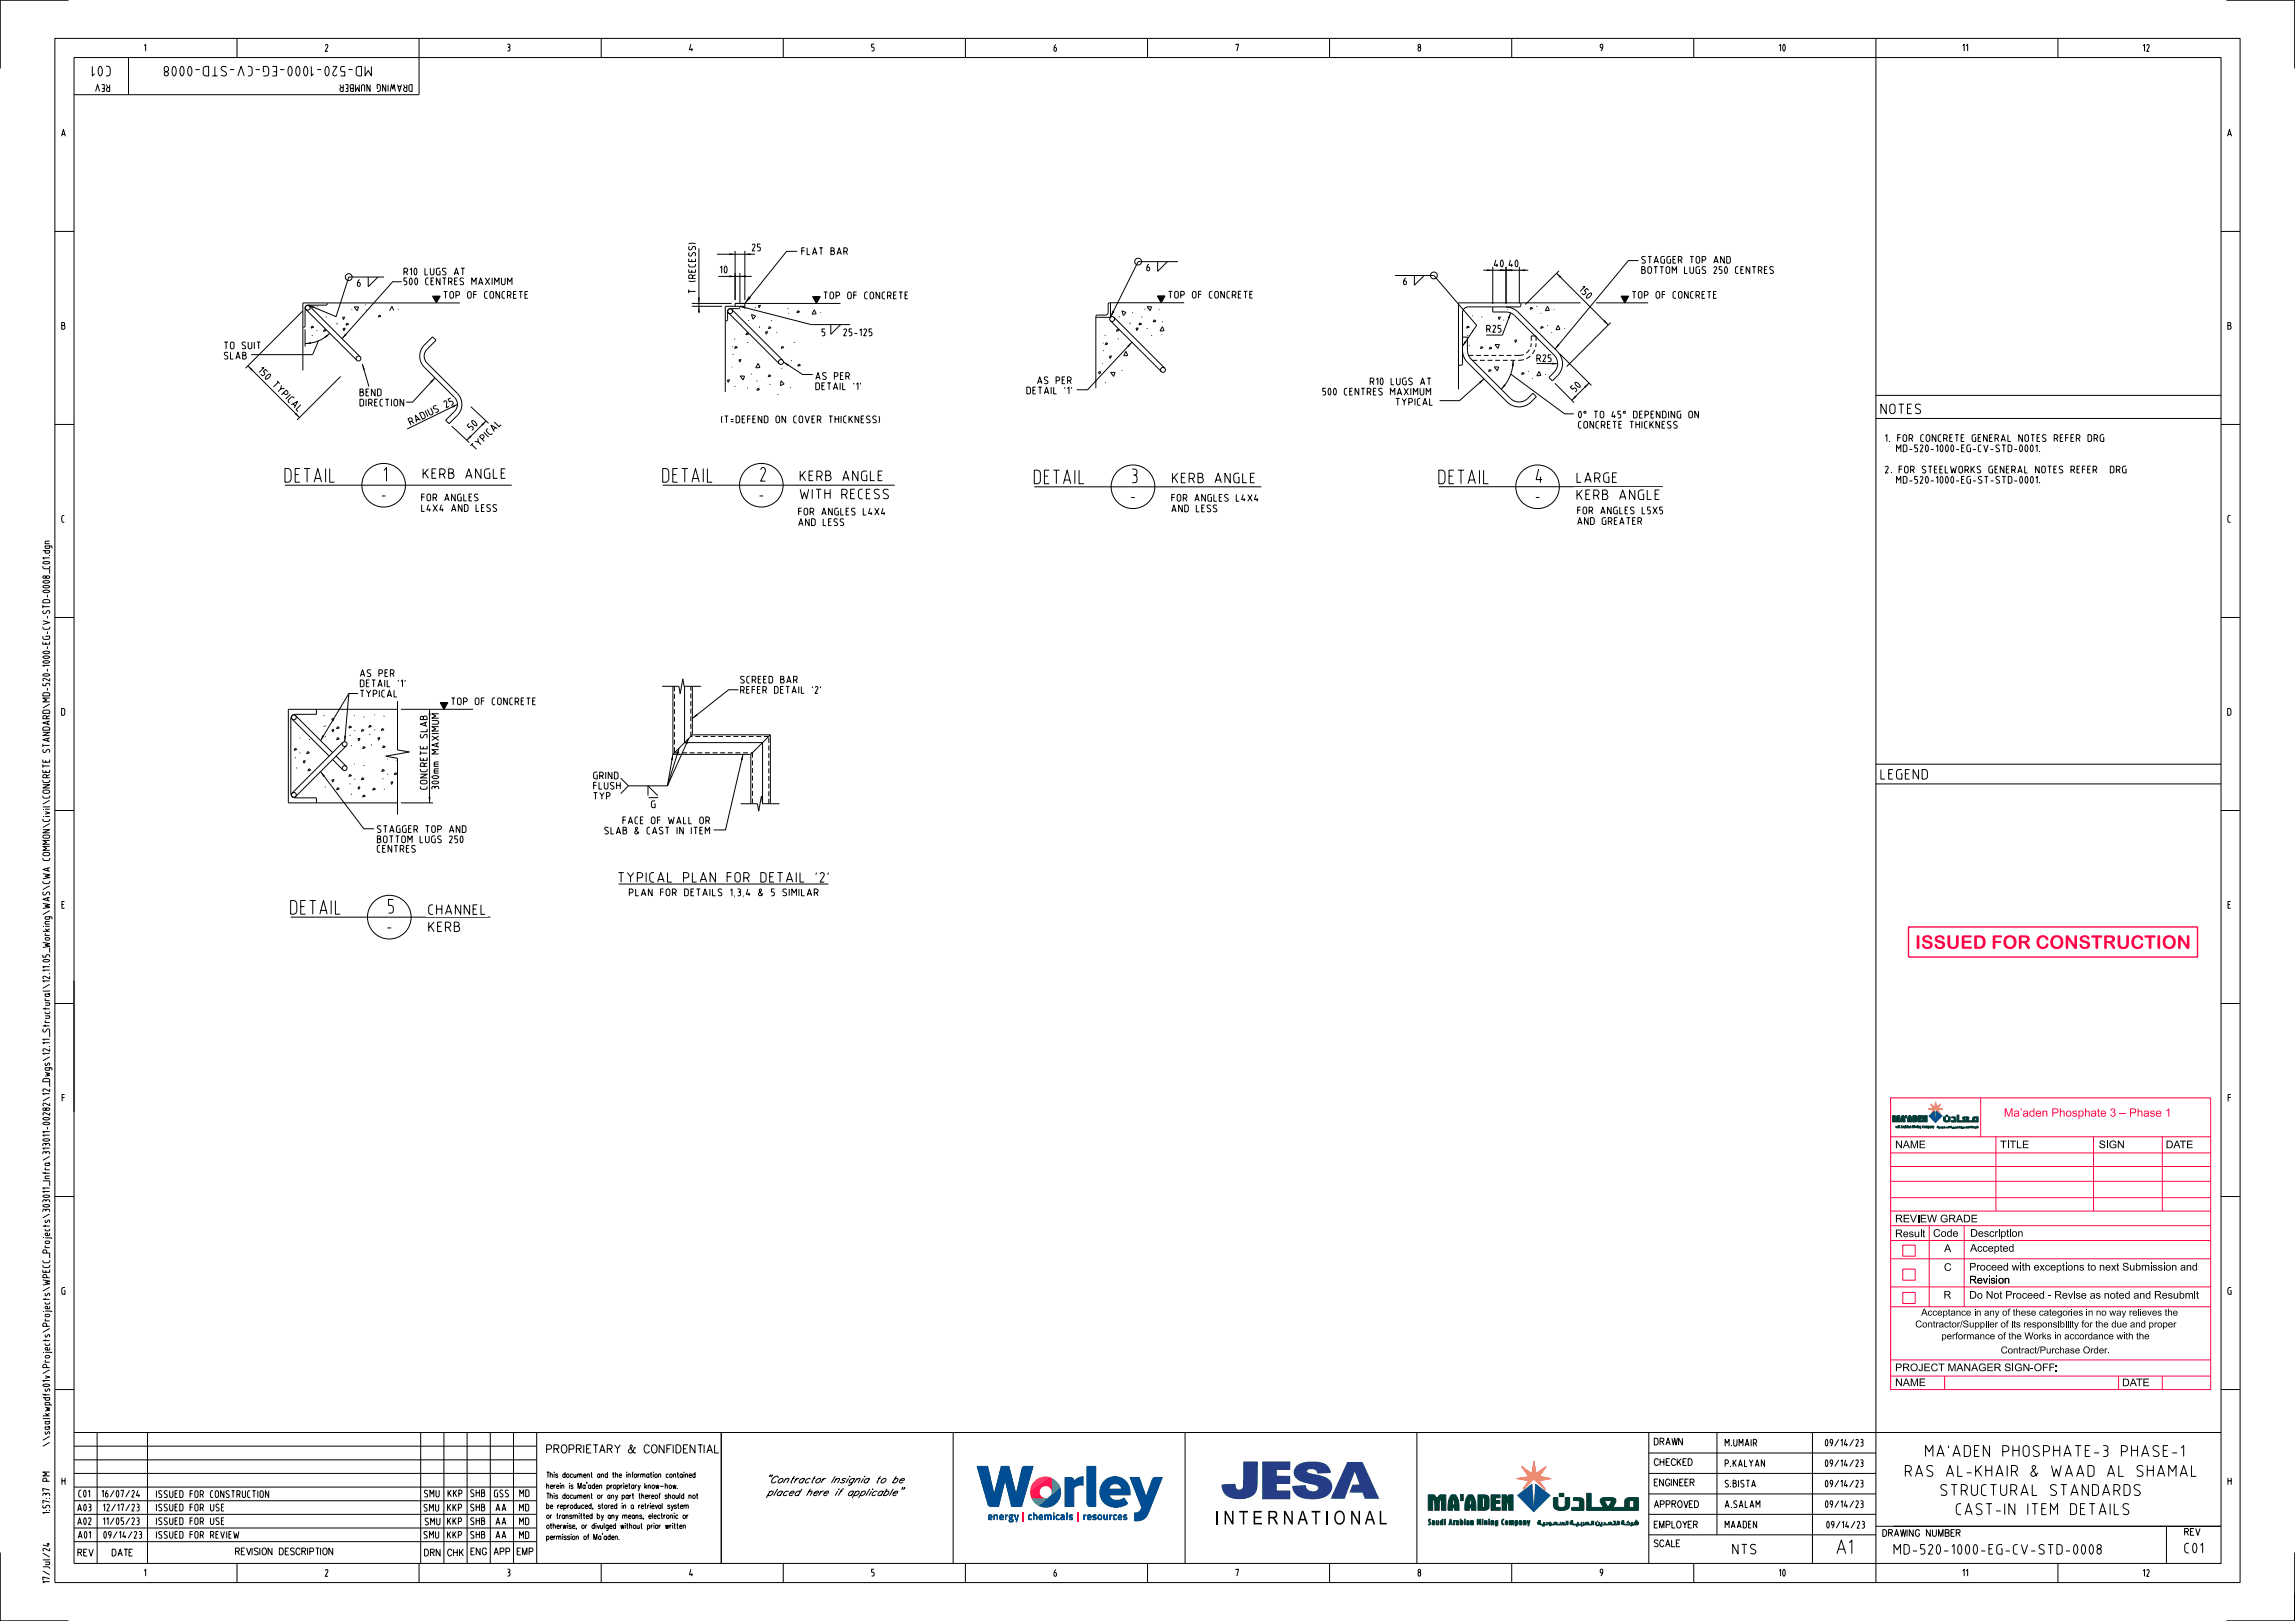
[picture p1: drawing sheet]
<svg xmlns="http://www.w3.org/2000/svg" width="841mm" height="594mm" viewBox="0 0 841 594" stroke-linecap="round" stroke-linejoin="round" font-family="sans-serif">
<defs><g id="words">
<g font-size="5">
<text x="104.4" y="176.7">DETAIL</text>
<text x="140.7" y="176.3">1</text>
<text x="242.8" y="176.7">DETAIL</text>
<text x="278.7" y="176.3">2</text>
<text x="379" y="177.3">DETAIL</text>
<text x="414.9" y="176.9">3</text>
<text x="527.3" y="177.3">DETAIL</text>
<text x="562.9" y="176.9">4</text>
<text x="106.5" y="335">DETAIL</text>
<text x="142.4" y="334.6">5</text>
<text x="445.2" y="558.6">I N T E R N A T I O N A L</text>
<text x="673.1" y="569.3">A1</text>
</g>
<text font-size="5" fill="#ff0548" x="701.8" y="347.7">ISSUED FOR CONSTRUCTION</text>
<g font-size="4">
<text x="705.6" y="533.7">MA'ADEN PHOSPHATE-3 PHASE-1</text>
<text x="698.2" y="541">RAS AL-KHAIR &amp; WAAD AL SHAMAL</text>
<text x="711.2" y="548">STRUCTURAL STANDARDS</text>
<text x="716.9" y="555">CAST-IN ITEM DETAILS</text>
</g>
<g font-size="3.5">
<text x="40.4" y="24.3" transform="rotate(-180 40.4 24.3)">C01</text>
<text x="136.1" y="24.3" transform="rotate(-180 136.1 24.3)">MD-520-1000-EG-CV-STD-0008</text>
<text x="689.2" y="151.6">NOTES</text>
<text x="155" y="175.3">KERB ANGLE</text>
<text x="293.2" y="176.1">KERB ANGLE</text>
<text x="429.6" y="176.9">KERB ANGLE</text>
<text x="577.9" y="176.8">LARGE</text>
<text x="139.9" y="182.9">-</text>
<text x="278.3" y="182.9">-</text>
<text x="293.2" y="182.8">WITH RECESS</text>
<text x="414.5" y="183.5">-</text>
<text x="562.8" y="183.5">-</text>
<text x="577.9" y="183.1">KERB ANGLE</text>
<text x="689.2" y="285.5">LEGEND</text>
<text x="226.6" y="323.2">TYPICAL PLAN FOR DETAIL '2'</text>
<text x="157.1" y="335.1">CHANNEL</text>
<text x="142" y="341.2">-</text>
<text x="157.1" y="341.4">KERB</text>
<text x="635" y="569.4">NTS</text>
<text x="694.1" y="569.5">MD-520-1000-EG-CV-STD-0008</text>
<text x="800.6" y="569">C01</text>
</g>
<text font-size="3" fill="#ff0548" x="734.3" y="409.2">Ma’aden Phosphate 3 – Phase 1</text>
<text font-size="3" x="200.3" y="532.4">PROPRIETARY &amp; CONFIDENTIAL</text>
<g font-size="2.8">
<text x="694.5" y="420.8">NAME</text>
<text x="733" y="420.8">TITLE</text>
<text x="769.1" y="420.7">SIGN</text>
<text x="793.6" y="420.8">DATE</text>
<text x="694.5" y="447.9">REVIEW GRADE</text>
<text x="694.5" y="453.3">Result</text>
<text x="708.4" y="453.2">Code</text>
<text x="722" y="453.2">Description</text>
<text x="712.4" y="458.8">A</text>
<text x="721.9" y="458.7">Accepted</text>
<text x="712.4" y="465.7">C</text>
<text x="721.6" y="465.6">Proceed with exceptions to next Submission and</text>
<text x="721.6" y="470.3">Revision</text>
<text x="712.2" y="475.8">R</text>
<text x="721.6" y="475.9">Do Not Proceed - Revise as noted and Resubmit</text>
<text x="694.5" y="502.5">PROJECT MANAGER SIGN-OFF:</text>
<text x="694.5" y="507.9">NAME</text>
<text x="777.6" y="508">DATE</text>
</g>
<g font-size="2.5">
<text x="52.9" y="18.7">1</text>
<text x="119.2" y="18.8">2</text>
<text x="185.9" y="18.7">3</text>
<text x="252.7" y="18.7">4</text>
<text x="319.4" y="18.7">5</text>
<text x="386.2" y="18.8">6</text>
<text x="452.9" y="18.7">7</text>
<text x="519.6" y="18.7">8</text>
<text x="586.4" y="18.7">9</text>
<text x="652" y="18.7">10</text>
<text x="719.3" y="18.7">11</text>
<text x="785.4" y="18.8">12</text>
<text x="40.2" y="31" transform="rotate(-180 40.2 31)">REV</text>
<text x="151" y="31" transform="rotate(-180 151 31)">DRAWING NUMBER</text>
<text x="22.5" y="49.9">A</text>
<text x="816.3" y="49.9">A</text>
<text x="275.6" y="91.9">25</text>
<text x="293.8" y="93.3">FLAT BAR</text>
<text x="148" y="100.8">R10 LUGS AT</text>
<text x="263.9" y="100">10</text>
<text x="420.2" y="99.3">6</text>
<text x="547.6" y="97.8">40</text>
<text x="553" y="97.8">40</text>
<text x="601.6" y="96.5">STAGGER TOP AND</text>
<text x="601.6" y="100.2">BOTTOM LUGS 250 CENTRES</text>
<text x="131" y="104.9">6</text>
<text x="148" y="104.4">500 CENTRES MAXIMUM</text>
<text x="254.9" y="107.4" transform="rotate(-90 254.9 107.4)">T (RECESS)</text>
<text x="514.3" y="104.3">6</text>
<text x="578.6" y="106.4" transform="rotate(45 578.6 106.4)">15</text>
<text x="162.6" y="109.3">TOP OF CONCRETE</text>
<text x="301.9" y="109.5">TOP OF CONCRETE</text>
<text x="428.2" y="109.2">TOP OF CONCRETE</text>
<text x="581" y="108.8" transform="rotate(45 581 108.8)">0</text>
<text x="598.1" y="109.3">TOP OF CONCRETE</text>
<text x="22.6" y="120.7">B</text>
<text x="301.2" y="123">5</text>
<text x="309.2" y="123">25-125</text>
<text x="544.8" y="121.7">R25</text>
<text x="816.4" y="120.7">B</text>
<text x="82.2" y="127.8">TO SUIT</text>
<text x="82.2" y="131.6">SLAB</text>
<text x="94.5" y="136.1" transform="rotate(45 94.5 136.1)">15</text>
<text x="563.2" y="132.5">R25</text>
<text x="96.9" y="138.5" transform="rotate(45 96.9 138.5)">0</text>
<text x="99.8" y="141.4" transform="rotate(45 99.8 141.4)">T Y P ICA L</text>
<text x="298.9" y="139">AS PER</text>
<text x="298.9" y="142.8">DETAIL '1'</text>
<text x="380.2" y="140.6">AS PER</text>
<text x="502.1" y="141">R10 LUGS AT</text>
<text x="577.2" y="143.7" transform="rotate(-45 577.2 143.7)">5</text>
<text x="131.9" y="145">BEND</text>
<text x="131.9" y="148.8">DIRECTION</text>
<text x="163.6" y="149.4" transform="rotate(-26 163.6 149.4)">2</text>
<text x="165.3" y="148.5" transform="rotate(-26 165.3 148.5)">5</text>
<text x="376.3" y="144.4">DETAIL '1'</text>
<text x="484.7" y="144.8">500 CENTRES MAXIMUM</text>
<text x="511.5" y="148.5">TYPICAL</text>
<text x="150.6" y="155.7" transform="rotate(-26 150.6 155.7)">R A DIUS</text>
<text x="264.4" y="154.9">(T=DEFEND ON COVER THICKNESS)</text>
<text x="578.4" y="153.2">0° TO 45° DEPENDING ON</text>
<text x="172.9" y="157.7" transform="rotate(-45 172.9 157.7)">5</text>
<text x="578.4" y="156.9">CONCRETE THICKNESS</text>
<text x="690.9" y="161.8">1. FOR CONCRETE GENERAL NOTES REFER DRG</text>
<text x="174.2" y="165.1" transform="rotate(-45 174.2 165.1)">T Y P ICA L</text>
<text x="692.9" y="165.5">MD-520-1000-EG-CV-STD-0001.</text>
<text x="690.9" y="173.3">2. FOR STEELWORKS GENERAL NOTES REFER</text>
<text x="773.6" y="173.3">DRG</text>
<text x="693" y="177.1">MD-520-1000-EG-ST-STD-0001.</text>
<text x="154.5" y="183.5">FOR ANGLES</text>
<text x="429.4" y="183.7">FOR ANGLES L4X4</text>
<text x="22.6" y="191.4">C</text>
<text x="154.5" y="187.4">L4X4 AND LESS</text>
<text x="292.7" y="188.7">FOR ANGLES L4X4</text>
<text x="429.4" y="187.5">AND LESS</text>
<text x="578.1" y="188.3">FOR ANGLES L5X5</text>
<text x="816.4" y="191.4">C</text>
<text x="292.7" y="192.6">AND LESS</text>
<text x="578.1" y="192.2">AND GREATER</text>
<text x="132.1" y="247.9">AS PER</text>
<text x="132.1" y="251.7">DETAIL '1'</text>
<text x="271.4" y="250.3">SCREED BAR</text>
<text x="132.1" y="255.4">TYPICAL</text>
<text x="271.4" y="254">REFER DETAIL '2'</text>
<text x="22.6" y="262.1">D</text>
<text x="165.4" y="258.2">TOP OF CONCRETE</text>
<text x="816.3" y="262.1">D</text>
<text x="217.5" y="285.4">GRIND</text>
<text x="156.5" y="289.2" transform="rotate(-90 156.5 289.2)">CONCRETE SLAB</text>
<text x="160.8" y="289.2" transform="rotate(-90 160.8 289.2)">300mm MAXIMUM</text>
<text x="217.5" y="289.2">FLUSH</text>
<text x="217.5" y="292.9">TYP</text>
<text x="238.7" y="296">G</text>
<text x="138.3" y="305.1">STAGGER TOP AND</text>
<text x="221.6" y="305.6">SLAB &amp; CAST IN ITEM</text>
<text x="228.3" y="301.9">FACE OF WALL OR</text>
<text x="138.3" y="308.8">BOTTOM LUGS 250</text>
<text x="138.3" y="312.3">CENTRES</text>
<text x="230.6" y="328.2">PLAN FOR DETAILS 1,3,4 &amp; 5 SIMILAR</text>
<text x="22.7" y="332.8">E</text>
<text x="816.5" y="332.8">E</text>
<text x="22.7" y="403.6">F</text>
<text x="816.5" y="403.6">F</text>
<text x="22.6" y="474.3">G</text>
<text x="816.4" y="474.3">G</text>
<text x="704" y="482.1">Acceptance in any of these categories in no way relieves the</text>
<text x="701.8" y="486.4">Contractor/Supplier of its responsibility for the due and proper</text>
<text x="711.4" y="490.8">performance of the Works in accordance with the</text>
<text x="733.2" y="496">Contract/Purchase Order.</text>
<text x="18.2" y="530" transform="rotate(-90 18.2 530)">\\saalkwpdfs01v\Projects\Projects\WPECC_Projects\303011_Infra\313011-00282\12_Dwgs\12.11_Structural\12.11.05_Working\WAS\CWA COMMON\Civil\CONCRETE STANDARD\MD-520-1000-EG-CV-STD-0008_C01.dgn</text>
<text x="606.2" y="529.5">DRAWN</text>
<text x="632.2" y="529.9">M.UMAIR</text>
<text x="668.9" y="529.9">09/14/23</text>
<text x="606.2" y="537">CHECKED</text>
<text x="632.2" y="537.4">P.KALYAN</text>
<text x="668.9" y="537.4">09/14/23</text>
<text x="22.7" y="544">H</text>
<text x="280.5" y="543.4">&quot;Contractor Insignia to be</text>
<text x="606.2" y="544.5">ENGINEER</text>
<text x="632.2" y="544.9">S.BISTA</text>
<text x="668.9" y="544.9">09/14/23</text>
<text x="816.4" y="544">H</text>
<text x="28.9" y="548.6">C01</text>
<text x="37.4" y="548.6">16/07/24</text>
<text x="57.3" y="548.7">ISSUED FOR CONSTRUCTION</text>
<text x="155.5" y="548.6">SMU</text>
<text x="164.2" y="548.5">KKP</text>
<text x="172.5" y="548.4">SHB</text>
<text x="181.2" y="548.5">GSS</text>
<text x="190.5" y="548.4">MD</text>
<text x="281.3" y="548.1">placed here if applicable&quot;</text>
<text x="18.2" y="554.7" transform="rotate(-90 18.2 554.7)">1:57:37 PM</text>
<text x="28.5" y="553.7">A03</text>
<text x="37.9" y="553.7">12/17/23</text>
<text x="57.3" y="553.7">ISSUED FOR USE</text>
<text x="155.4" y="553.8">SMU</text>
<text x="164" y="553.7">KKP</text>
<text x="172.5" y="553.7">SHB</text>
<text x="181.8" y="553.7">AA</text>
<text x="190.4" y="553.7">MD</text>
<text x="606.2" y="552.4">APPROVED</text>
<text x="632.2" y="552.4">A.SALAM</text>
<text x="668.9" y="552.4">09/14/23</text>
<text x="28.5" y="558.7">A02</text>
<text x="28.7" y="563.7">A01</text>
<text x="37.9" y="558.7">11/05/23</text>
<text x="38" y="563.7">09/14/23</text>
<text x="57.3" y="558.7">ISSUED FOR USE</text>
<text x="57.3" y="563.7">ISSUED FOR REVIEW</text>
<text x="155.4" y="563.7">SMU</text>
<text x="155.8" y="558.8">SMU</text>
<text x="164" y="563.7">KKP</text>
<text x="164" y="558.7">KKP</text>
<text x="172.5" y="563.7">SHB</text>
<text x="172.5" y="558.7">SHB</text>
<text x="181.8" y="563.7">AA</text>
<text x="181.8" y="558.7">AA</text>
<text x="190.4" y="558.7">MD</text>
<text x="190.4" y="563.8">MD</text>
<text x="606.2" y="559.9">EMPLOYER</text>
<text x="632.2" y="559.9">MAADEN</text>
<text x="669.4" y="560">09/14/23</text>
<text x="690" y="563">DRAWING NUMBER</text>
<text x="800.6" y="562.6">REV</text>
<text x="86.3" y="569.8">REVISION DESCRIPTION</text>
<text x="172.6" y="569.8">ENG</text>
<text x="181" y="569.8">APP</text>
<text x="189.5" y="569.8">EMP</text>
<text x="606.2" y="566.8">SCALE</text>
<text x="28.5" y="570.2">REV</text>
<text x="41.1" y="570.2">DATE</text>
<text x="155.6" y="570.2">DRN</text>
<text x="164" y="570.2">CHK</text>
<text x="18.2" y="580.1" transform="rotate(-90 18.2 580.1)">17/Jul/24</text>
<text x="52.9" y="577.6">1</text>
<text x="119.2" y="577.6">2</text>
<text x="185.9" y="577.5">3</text>
<text x="252.7" y="577.6">4</text>
<text x="319.4" y="577.5">5</text>
<text x="386.2" y="577.6">6</text>
<text x="452.9" y="577.6">7</text>
<text x="519.6" y="577.6">8</text>
<text x="586.4" y="577.5">9</text>
<text x="652" y="577.6">10</text>
<text x="719.3" y="577.6">11</text>
<text x="785.4" y="577.6">12</text>
</g>
<g font-size="2">
<text x="200.3" y="545.5">herein is Ma'aden proprietary know-how.</text>
<text x="200.3" y="541.4">This document and the information contained</text>
<text x="200.3" y="549.2">This document or any part thereof should not</text>
<text x="200.3" y="556.5">or transmitted by any means, electronic or</text>
<text x="200.3" y="552.8">be reproduced, stored in a retrieval system</text>
<text x="200.3" y="560.1">otherwise, or divulged without prior written</text>
<text x="200.3" y="564.2">permission of Ma'aden.</text>
</g>
</g></defs>
<g fill="none" stroke="#000" stroke-width=".37">
<path d="M256.1 91v23.8M262.7 93.2h13.9M269.4 91.9v18.1M272.9 91.9v18.1M543.6 99h16.4M547 97.8v13.6M551.9 97.8v13.5M556.8 97.8v13.4M571.3 99.3l-12.4 12.3M600.4 95.5h-3.7l-26.9 32.4M110.9 114l-20.9 20.9M111.8 113.1l18.9 18.9"/>
<path d="M114.3 119.4l.7 .5-1.1 .3zM116.3 112.4h.3M119.6 116l-.1 .3M119.9 111l-.1 .6-.4 .2h-6.5l-.9 .5-.2 .6v6.5l-.3 .5h-.5M123.4 118.3l.2 .2M123.5 118.6l.1 .3M125.6 116.3l.7-.1-.5 .9zM127.1 118.4l.7 .4-1 .4zM128.9 113.2l.1 .2M129.8 112.5h1.6l-.5 1.4zM133.8 111.6l.3 .2M134.1 113.5l.1 .2"/>
<path d="M134.9 101.5v3.6l3.6-3.6M139.1 115.4l.5 .6-1 .1zM140.7 101.5h-12.9l-4.6 14.5-10.1-4.2 18.9 19M144.3 113.7l-.7-1.5-.8 1.7M145.9 113.2l.1 .2M147.2 103.3h-3.3l-18.6 20.8M168.5 111h-57.5v24.7M253.5 111.2h14.6M253.5 112.2h11M263.2 101.3h12.3M265.8 117.6l.8-.3v-3.1l.5-.9 3.5-.2 .5-.3v-.6l26.2 6.7h14.3M266.6 114.3l18.9 19"/>
<path d="M267.9 113.1l18.9 18.9M271.1 100v11M271.1 113.6l.3 .1M272.9 111.2v1h-7.1v31.4M274.4 117.3l-.1 .3M275.4 115.2l1.5 .6-1 1.2zM276.9 112.6l-.2 .3M277.9 112l.8-.1-.5 .9zM278.2 119.6l.2 .2M278.3 119.9l.1 .2M281.9 119.7l.7 .4-1 .3zM282.6 117.4l.2 .3"/>
<path d="M288.6 112.9l.3 .2M288.9 114.8l.1 .1M292.4 113.8l.6 .5-1 .3zM297.6 115.1l1.5-.1-.7-1.5-.8 1.6M300.7 114.5l.1 .2M304.4 118.9v3.6l3.6-3.6M308 111.2h-38.6v1M406.9 110.9v5.4h-5.3M406.9 117.5l18.7 18.7M408.2 116.3l18.6 18.6M410.2 116l-.2 .3M411.7 115.6l.9-1.1-1.5-.6 .6 1.8"/>
<path d="M414 118.3l.1 .2M414.1 118.5l.1 .3M414.9 114.5l.2 .2M417.7 118.3l.7 .5-1.1 .3zM418.4 116.1l.1 .2M419.4 113.2l.2 .2M421.5 113.8l.5-1.4h-1.6l1.1 1.4M423 117.2l.6 .5-1 .3zM424.7 113.4l.1 .2M425.9 119.7l.7 1.5-1.5 .1zM426 117.8l-.1 .3M434 110.9h-27.4l-.4 .3-.3 3.8-.9 .5h-2.9l-.5 .5v26.3"/>
<path d="M511.2 101h14.3l15.6 18.2-5.2 7.7M518.3 101v3.5l3.6-3.5M537.8 119.4l.6 .5-1 .3zM539.4 115.7h.2M543.1 116l-.1 .3M547 112.5v1.8l5.5 .1 2.1 .8 14.9 14.9a4.5 4.5 0 0 1 0 6.3l-1.9 1.9 1.3 1.3 1.9-1.9a6.3 6.3 0 0 0 0-8.9l-15-14.9-1.8-1-2.1-.4M549 116.3l.8-.1-.5 .9zM551 117.2l.1 .2M552.3 113.2l.1 .2M553.6 114.7l-3.1 8.1h-5.9M561.1 112.6l.6 .4-1 .3zM563.1 112.2l.2 .2"/>
<path d="M564.6 114.8l.2 .1M564.9 119.5l.7 .5-1 .3zM567 119.2l.2 .2M567.1 112.2l.7 1.5-1.6 .2zM569.4 113.2l.1 .2M570.4 100.1l19 19M590.2 118.2l-16.1 16.1M90.8 134l18.9 19M111.8 120.7v6.3M113.6 125.8h.2M114.5 122.8l-.2 .3M116.2 121.1l-.1 .2"/>
<path d="M116.7 124.9l-2.2 5.1h-22.5M118.9 120.6l.7 .5-1.1 .4zM120.9 122.1a12.8 12.8 0 0 1-9.1 3.8M124.8 138l-15.9 15.9M125.7 120.4l.8-.1-.5 .9zM132.8 133.4l2.4 8.3M155.5 126.5l3-3.1 1.3 1.3-3.3 3.3a3.5 3.5 0 0 0 0 5l11.1 11.1a5.7 5.7 0 0 1 0 8.1l-3 3.1-1.3-1.3 3.3-3.3a3.5 3.5 0 0 0 0-5l-11.1-11.2a5.7 5.7 0 0 1 0-8zM159.4 138.5l-8.2 8.8h-2.3M266.6 139.3l.7-.1-.5 .9zM268.1 134.5h.3M268.4 127l.2 .1M268.6 129.7l.1 .3"/>
<path d="M269.3 124.1l-.2 .2M269.6 126.9l.6 .4-1 .4zM270.8 131.9l.8-.1-.5 .9zM272.3 139.2l-1.1-1.4h1.6l-.5 1.4M273.7 121.9l.7 .5-1.1 .3zM274.1 125.3l-.1 .4M275.3 137l.2 .2M277.4 139.4l-.1 .3M277.8 133.2l.7 1.5-1.6 .1zM280.5 121.6l.8-.1-.5 1zM281.9 137.3l.6 .5-1 .3zM284.6 121.6v.3"/>
<path d="M286.4 135l.1 .2M286.6 126.9l.7 .4-1.1 .4zM287.1 132.6l7 4.6h3.7M290.1 131.9l-.2 .3M291.1 125.3l-.1 .4M292.7 133.4l.6 .5-1 .3zM402.6 136.3l.8-.1-.5 .9zM403.9 133.1l.2 .1M404.1 125.7h.3M404.4 128.4l.1 .3M405 122.7l-.1 .3M405.3 125.5l.7 .5-1 .3z"/>
<path d="M406.5 130.5l.8-.1-.5 1zM408.1 137.9l.5-1.4-1.6-.1 1.1 1.5M409.5 120.6l.6 .5-1 .3zM409.9 124l-.2 .3M411 135.6l.3 .2M412.6 128.8l.7 1.5-1.5 .1zM414.8 125.4l-16.3 17.4h-4M416.3 120.3l.8-.1-.5 .9zM420.4 120.3v.2M422.1 122.7l-.1 .3M425.6 122.5l.2 .2M534.5 133.8h1.2l.2-.5v-18.8l.3-1a2.08 2.08 0 0 1 1.8-1h18.8l.4-.3 .1-1.2h-22.8v31.7"/>
<path d="M535.9 123.5h1.8l.1 5.5 .9 2.1 14.8 14.9a4.5 4.5 0 0 0 6.3 0l1.9-1.9 1.3 1.3-1.9 1.9a6.3 6.3 0 0 1-8.9 0l-14.9-15-1-1.8-.4-2.1M538 122.8l-.2 .3M538.3 126.5l.1 .3M539.7 121.1l-.2 .2M542.9 127l.6 .4-1 .3zM543.8 138.8l-9 8h-7.3M545.9 135.4l.6 .4-1 .3zM546.1 127.1l.6 .5-1 .3zM547.8 126.3h1.7l-.6 1.4zM548.7 135.9l.5-1.4-1.6-.1 1.1 1.5M553.6 137.1l19.7 14.6h3.4M554.5 132a15 15 0 0 1-4.4 10.6"/>
<path d="M555.1 124.7l.7-.1-.5 .9zM558 136.4l.6 .5-1 .3zM560 136.1l.2 .2M561.6 138.6l.1 .2M563.1 133.2l7.7 .1M564 136.1l.7 1.5-1.5 .1zM566.3 137.1l.1 .2M568.5 121.7l.1 .2M570.2 120.9l1.4-.2-.6-1.5-.9 1.7M571.6 129.7l11.6 11.5M573.3 120.2l.1 .2M165.5 156.1l6.5 6.1"/>
<path d="M167.6 148.2l-18.4 9M172.5 149l6.5 6.1M178.1 154.3l-7 7M269.2 141.5l.2 .2M273.9 142l.1 .3M277.7 142.2l.7 .5-1 .3zM282.2 140.7l-.1 .3M285.1 144.4l-.1 .3M286 141.3l1.3-.6-1.1-1.2-.2 1.9M289.6 141.8l.1 .3M405 140.1l.1 .3M569.8 140.4l7.1 7.2"/>
<path d="M582.3 140.4l-6.3 6.3M116 259.9v1.9h-7.8l-.8 .2-.8 1v27.8a1.58 1.58 0 0 0 1.6 1.6h7.8v1.8M131.2 254.1h-3.4l-10.3 17.3M145.7 256.9v17.9l4.3 .7-8.7 1.6 4.4 .8v20.6M145.7 259.9h-40v34.3h40M146.9 259.9h26.5M157.4 259.9v34.3M242.6 251.5h6.2l.4 2.7 1-5.4 .5 2.7h6.2M246.6 251.5v24.9M250.9 251.5v20.6h28.5v22.4M253.7 251.5v17.8M270.6 252.8h-3.6l-13.2 10.4"/>
<path d="M106.7 263.2l13.9 13.9M108 261.9l13.9 13.9M108.2 274.2l.6 .4-1 .3zM108.3 277.5l-.1 .3M109.8 270.4h.2M110 275.8l-.1 .3M111.1 278.9l.8-.1-.5 .9zM112.7 275.4l.7 .5-1 .3zM113.4 270.8l-.1 .3M118.8 262.1l-.1 .3M118.8 266.1l-.1 .3M119.2 265.8l.1 .3"/>
<path d="M119.2 269.8l.1 .4M121.6 263.4l.8-.1-.5 1zM121.6 267.4l.8-.1-.5 .9zM121.9 278.3l3.8 3.8M123.2 277.1l3.7 3.7M123.7 266.3l.7 .4-1.1 .3zM123.7 270.3l.7 .4-1.1 .4zM125.7 272l-19 19M126.9 273.3l-18.9 18.9M128.2 266l.6 .5-1 .3zM128.3 269.3l-.1 .3M128.7 273.1l.1 .3"/>
<path d="M129.8 280h.2M129.8 262.2l.2 .1M130.1 267.6l-.2 .3M131.2 270.7l.7-.1-.5 .9zM132.8 267.2l.6 .5-1 .3zM133.2 273.5l.7 .5-1 .3zM133.5 262.6l-.2 .3M135.5 265.7l.6 .5-1 .3zM135.6 269.1l-.1 .2M136 272.8l.1 .3M137.1 261.9l.2 .1M137.4 267.3l-.1 .3"/>
<path d="M138.5 270.4l.7-.1-.5 .9zM140.1 266.9l.6 .5-1 .3zM140.5 273.2l.7 .5-1 .3zM140.8 262.3l-.1 .3M141.9 278.1l.2 .1M145.5 278.5l-.1 .3M246.6 276.4l-2 11.6M246.6 276.4h28.5M248.8 274.2l-4.2 13.8M252.4 270.6l-7.8 17.4M253.7 269.3l-7.1 7.1M253.7 269.3h28.6"/>
<path d="M272.3 276.4l-6.4 27.7h-4.4M275.1 276.4v18.1M282.3 269.3v25.2M282.3 269.3l-7.2 7.1M108.7 281.3l.1 .3M113.2 281.7l.6 .5-1 .3zM117.5 282.7l15.8 21h3.8M119.2 288.2l.1 .3M121.6 285.8l.8-.1-.5 .9zM123.7 288.6l.7 .5-1.1 .3zM128.2 283.8l.6 .4-1 .3zM128.3 287.1l-.1 .3"/>
<path d="M128.7 290.9l.1 .3M130.1 285.4l-.2 .3M131.2 288.5l.7-.1-.5 .9zM132.8 285l.6 .5-1 .3zM133.2 291.3l.7 .4-1 .4zM133.5 280.3l-.2 .4M136.9 288.7l.7 .5-1 .3zM140.3 281.9l.6 .5-1 .3zM140.4 285.2l-.1 .3M140.8 289l.1 .3M142.1 283.5l-.1 .3M143.2 286.6l.8-.1-.5 .9z"/>
<path d="M144.9 283.1l.6 .5-1 .3zM146.9 294.2h11.8M227.5 285.1l2.8 2.9M230.3 288l-2.8 2.8M230.3 288h14.3M237.7 292.3h3.5M241 291.5l-3.5-3.5v3.5M271.4 294.5h6.2l.4 2.7 1-5.4 .5 2.7h6.1"/>
<circle cx="112.8" cy="112.8" r=".9"/>
<circle cx="127.8" cy="101.5" r="1.25"/>
<circle cx="267.6" cy="114" r=".9"/>
<circle cx="407.6" cy="116.9" r=".89"/>
<circle cx="525.4" cy="100.9" r="1.25"/>
<circle cx="131.4" cy="131.4" r=".89"/>
<circle cx="286.2" cy="132.6" r=".9"/>
<circle cx="426.2" cy="135.5" r=".9"/>
<circle cx="107.7" cy="262.9" r=".9"/>
<circle cx="126.3" cy="272.7" r=".89"/>
<circle cx="107.7" cy="291.3" r=".9"/>
<circle cx="126.3" cy="281.5" r=".89"/>
</g>
<g fill="#000">
<path d="M267.2 92.8l2.2 .4-2.2 .3zM272.9 93.2l2.2-.4v.7zM544.9 98.7l2.1 .3-2.1 .4zM549.7 98.7l2.2 .3-2.2 .4zM551.9 99l2.1-.3v.7zM556.8 99l2.1-.3v.7zM113.1 111.8l2.1 .5-.3 .7zM256.1 112.2l.4 2.2h-.7zM255.8 109h.7l-.4 2.2zM267.2 100.9l2.2 .4-2.2 .3zM271.1 112.2l2.2 .3-.1 .6zM271.1 101.3l2.2-.4v.7z"/>
<path d="M553.6 114.7l-.4 2.1-.7-.2zM570.4 100.1l1.8 1.3-.5 .5zM588.1 117.3l1.3 1.8-1.8-1.3zM90.8 134l1.8 1.3-.5 .5zM111.8 125.9l2.1-.5 .1 .6zM119 123.3l1.9-1.2-1.4 1.7zM126.5 122.3l.5 .4-1.7 1.4zM132.8 133.4l.9 2-.7 .1zM157.7 139.8l1.7-1.3-1.2 1.8zM287.1 132.6l2 .9-.4 .6zM413.1 126.7l1.7-1.3-1.2 1.8zM536.9 124.9l.6 .4-1.6 1.6z"/>
<path d="M554.5 132l.2 2.2h-.7zM568.7 132.9l2.1 .4-2.2 .3zM570.9 126l.6 .5-1.7 1.4zM108.5 151.2l1.2 1.8-1.7-1.3zM165.6 148.8l2-.6-1.7 1.2zM542 140l1.8-1.2-1.4 1.7zM551.3 140.8l.5 .4-1.7 1.4zM577.3 144.9l.4 .5-1.7 1.3zM580.5 141.6l1.8-1.2-1.3 1.7zM172.3 159.6l.5 .4-1.7 1.3zM118.2 269.3l.6 .4-1.3 1.7zM157.4 259.9l.4 2.2h-.7z"/>
<path d="M246.6 276.4v2.2l-.7-.1zM248.8 274.2l-.3 2.1-.6-.2zM252.4 270.6l-.6 2.2-.6-.4zM255.2 261.6l.5 .6-1.9 1zM272.3 276.4l-.2 2.2-.6-.2zM117.5 282.7l1.5 1.6-.5 .4zM157.1 292.1h.7l-.4 2.1z"/>
</g>
<g fill="none" stroke="#000" stroke-width=".37" stroke-dasharray="1.8 1" stroke-linecap="butt">
<path d="M538.1 130.2h18.5M539.5 132h17.1M556.6 132a6.3 6.3 0 0 0 6.3-6.2M556.6 130.2a4.5 4.5 0 0 0 4.5-4.4M561.1 123.1v2.7M561.1 123.1h1.8M562.9 123.1v2.7M247.2 251.5v24.4M247.2 275.9h28.5M253.2 269.9v-18.4M275.7 275.9v18.6M281.7 269.9h-28.5"/>
<path d="M281.7 294.5v-24.6"/>
</g>
<path d="M230 325.1h70.4v3.8h-70.4z" fill="#fff"/>
<g fill="none" stroke="#000" stroke-width=".37">
<path d="M158.5 108.5h2.8l-1.4 2.5zM158.8 108.7h2.2l-1.1 1.9zM159.1 108.9h1.6l-.8 1.4zM159.4 109h1l-.5 .9zM159.7 109.2h.4l-.2 .4zM297.7 108.7h2.9l-1.4 2.5zM298.1 108.9h2.2l-1.1 1.9zM298.4 109h1.6l-.8 1.5zM298.7 109.2h1l-.5 .9zM299 109.4h.4l-.2 .3zM424.1 108.4h2.8l-1.4 2.5zM424.4 108.6h2.2l-1.1 2z"/>
<path d="M424.7 108.8h1.6l-.8 1.4zM425 109h1l-.5 .8zM425.3 109.1h.4l-.2 .4zM557.4 111h21.8M584.9 111h19M594 108.5h2.9l-1.5 2.5zM594.3 108.7h2.2l-1.1 1.9zM594.6 108.9h1.6l-.8 1.4zM594.9 109h1l-.5 .9zM595.2 109.2h.4l-.2 .4zM148.6 177.8h38.9M161.3 257.5h2.8l-1.4 2.4z"/>
<path d="M161.6 257.6h2.2l-1.1 2zM161.9 257.8h1.6l-.8 1.4zM162.2 258h1l-.5 .9zM162.5 258.2h.4l-.2 .3z"/>
</g>
<path d="M154.2 170.9h31.9v5.3h-31.9z" fill="#fff"/>
<path d="M287 177.8h40.9M423.2 178.4h39" fill="none" stroke="#000" stroke-width=".37"/>
<path d="M428.8 172.5h31.9v5.3h-31.9z" fill="#fff"/>
<path d="M571.4 178.4h38M150.7 336.1h29" fill="none" stroke="#000" stroke-width=".37"/>
<g fill="#fff">
<path d="M292.3 178.4h34.2v5.2h-34.2z"/>
<path d="M292.3 171.8h31.9v5.2h-31.9z"/>
<path d="M577 178.7h31.9v5.2h-31.9z"/>
<path d="M577 172.4h16.3v5.3h-16.3z"/>
<path d="M156.2 337h13.1v5.3h-13.1z"/>
<path d="M156.2 330.7h22.4v5.2h-22.4z"/>
<path d="M225.8 318.9h78.6v5.2h-78.6z"/>
</g>
<g fill="none" stroke="#000" stroke-width=".37">
<path d="M687.4 21.1v503.8M424.2 95.9v3.5l3.6-3.5M431.7 95.9h-14.6l-10.2 20.4M687.4 153.3h126.5M687.4 144.9h126.5M104.4 177.8h44.2M242.9 177.8h44.1M379 178.4h44.2M527.3 178.4h44.1M127.8 254.1l-1.5 17.7M687.4 280h126.5M687.4 287.3h126.5"/>
<path d="M106.5 336.1h44.2M226.7 323.9h76.9M840.9 583.9v10"/>
<circle cx="417.1" cy="95.9" r="1.25"/>
<circle cx="140.6" cy="177.8" r="8"/>
<circle cx="279" cy="177.8" r="8"/>
<circle cx="415.2" cy="178.4" r="8"/>
<circle cx="563.4" cy="178.4" r="8"/>
<circle cx="142.7" cy="336.1" r="8"/>
</g>
<path d="M407.6 113.9l.8 .4-1.5 2zM126.2 269.6l.7 .1-.6 2.1z" fill="#000"/>
<g fill="none" stroke="#ff0548" stroke-width=".37">
<path d="M692.8 402.2l117.3 .1v106.9h-117.3zM692.8 416.6h117.3M725.8 402.3v14.3M731.4 416.6v27.2M767.2 416.6v27.2M792.4 416.6v27.2M692.8 422.5h117.3M692.8 427.5h117.3M692.8 432.9h117.3M692.8 438.9h117.3M692.8 443.8h117.3M692.8 449.1h117.3"/>
<path d="M692.8 454.6h117.3M697.3 456.3h4.5v4h-4.5zM707 449.1v29.8M719.8 449.1v29.8M692.8 461.3h117.3M692.8 471.6h117.3M692.8 478.9h117.3M697.3 465.1h4.5v4h-4.5zM697.3 473.6h4.5v4.1h-4.5zM692.8 498.3h117.3M692.8 504.3h117.3M712.6 504.3v4.9"/>
<path d="M776.4 504.3v4.9M792.4 504.3v4.9"/>
</g>
<path d="M693.5 408.8h.9l.4 .6 .5-.6h.8v2.3h-.6v-1.7l-.3 .5v1.2h-.7v-1.2l-.3-.5v1.7h-.7z" fill="none" stroke="#003d32" stroke-width=".37"/>
<path d="M693.5 408.8h.9l.4 .6 .5-.6h.8v2.3h-.6v-1.7l-.3 .5v1.2h-.7v-1.2l-.3-.5v1.7h-.7z" fill-rule="evenodd" fill="#003d32"/>
<path d="M697 408.8a1.28 1.28 0 0 1 1.1 1.9v.4h-.7v-.3h-.3v.3h-.5a2.32 2.32 0 0 1 .4-2.3zM697.3 409.3l.1 1h-.3z" fill="none" stroke="#003d32" stroke-width=".37"/>
<path d="M697 408.8l-.5 1v1.3h.6v-.3h.3v.3h.7l-.3-2-.2-.3zM697.3 409.3l.1 1h-.3z" fill-rule="evenodd" fill="#003d32"/>
<path d="M698.4 408.8h.3v.9h-.3z" fill="none" stroke="#003d32" stroke-width=".37"/>
<path d="M698.4 408.8h.3v.9h-.3z" fill-rule="evenodd" fill="#003d32"/>
<path d="M699.5 408.8a1.28 1.28 0 0 1 1.2 1.9v.4h-.7v-.3h-.3v.3h-.5a2.32 2.32 0 0 1 .3-2.3zM699.8 409.3l.2 1h-.3z" fill="none" stroke="#003d32" stroke-width=".37"/>
<path d="M699.5 408.8l-.4 1-.1 1.3h.7v-.3h.3v.3h.7l-.4-2-.2-.3zM699.8 409.3l.2 1h-.3z" fill-rule="evenodd" fill="#003d32"/>
<path d="M700.9 408.8a1.09 1.09 0 0 1 1.3 .1 1.09 1.09 0 0 1 .4 1.1 .96 .96 0 0 1-.5 1.1 .96 .96 0 0 1-1.2-.2zM701.6 409.3l.3 .2-.2 1.2z" fill="none" stroke="#003d32" stroke-width=".37"/>
<path d="M700.9 408.8v2.3l1.5-.1v-2zM701.6 409.3l.3 .2-.2 1.2z" fill-rule="evenodd" fill="#003d32"/>
<path d="M702.9 408.8h1.4v.5h-.8v.4h.7v.4h-.7v.6h.8v.4h-1.4z" fill="none" stroke="#003d32" stroke-width=".37"/>
<path d="M702.9 408.8h1.4v.5h-.8v.4h.7v.4h-.7v.6h.8v.4h-1.4z" fill-rule="evenodd" fill="#003d32"/>
<path d="M718.5 412.9l.3 .5 .3-.4a.33 .33 0 0 1-.2 .6 .33 .33 0 0 1-.4-.4z" fill="none" stroke="#003d32" stroke-width=".37"/>
<g fill="#003d32">
<path d="M718.5 412.9l.2 .5 .3-.5 .2 .4-.6 .1z" fill-rule="evenodd"/>
<path d="M718.5 412.9l.2 .5 .3-.5 .2 .4-.6 .1z" fill-rule="evenodd"/>
</g>
<path d="M719.3 413.5h.1M719.5 413.5h.1M719.3 412.9l.1 .4h-.2z" fill="none" stroke="#003d32" stroke-width=".37"/>
<g fill="#003d32">
<path d="M719.3 412.9l.2 .3-.3 .1z" fill-rule="evenodd"/>
<path d="M719.3 412.9l.2 .3-.3 .1z" fill-rule="evenodd"/>
</g>
<path d="M720.1 413.2l.2 .1z" fill="none" stroke="#003d32" stroke-width=".37"/>
<path d="M720.1 413.2l.2 .1z" fill-rule="evenodd" fill="#003d32"/>
<path d="M720.4 413l.4-.1 .2 .4h-.7l.3-.1zM720.5 413h.3z" fill="none" stroke="#003d32" stroke-width=".37"/>
<path d="M720.4 413l.2 .2-.3 .1h.7l-.2-.4zM720.5 413h.3z" fill-rule="evenodd" fill="#003d32"/>
<path d="M721 413.2l.2 .1z" fill="none" stroke="#003d32" stroke-width=".37"/>
<path d="M721 413.2l.2 .1z" fill-rule="evenodd" fill="#003d32"/>
<path d="M721.3 412.8h.1M721.4 412.8h.1M721.3 412.9l.3 .4h-.5z" fill="none" stroke="#003d32" stroke-width=".37"/>
<g fill="#003d32">
<path d="M721.3 412.9l.3 .4h-.5z" fill-rule="evenodd"/>
<path d="M721.3 412.9l.3 .4h-.5z" fill-rule="evenodd"/>
</g>
<path d="M721.7 412.7l.1 .5-.2 .1z" fill="none" stroke="#003d32" stroke-width=".37"/>
<path d="M721.7 412.7l.1 .5-.2 .1z" fill-rule="evenodd" fill="#003d32"/>
<path d="M721.9 412.7l.1 .6z" fill="none" stroke="#003d32" stroke-width=".37"/>
<path d="M721.9 412.7l.1 .6z" fill-rule="evenodd" fill="#003d32"/>
<path d="M722.4 412.9l.3-.1 .2 .5-.5-.1zM722.4 412.9l.1 .3zM722.5 412.7h.1M722.7 412.7h.1" fill="none" stroke="#003d32" stroke-width=".37"/>
<g fill="#003d32">
<path d="M722.3 412.9v.3l.6 .1-.2-.5zM722.4 412.9l.1 .3z" fill-rule="evenodd"/>
<path d="M722.3 412.9v.3l.6 .1-.2-.5zM722.4 412.9l.2 .3z" fill-rule="evenodd"/>
</g>
<path d="M722.9 413.2l.2 .1z" fill="none" stroke="#003d32" stroke-width=".37"/>
<g fill="#003d32">
<path d="M722.9 413.2l.2 .1z" fill-rule="evenodd"/>
<path d="M723.3 412.7l.4 .6h-.6l.4-.1-.4-.2z" fill-rule="evenodd"/>
</g>
<path d="M723.1 413.2h.4M723.3 412.7l-.2 .3 .4 .1M723.4 412.7l.3 .6h-.6" fill="none" stroke="#003d32" stroke-width=".37"/>
<path d="M719.7 412.9l.5 .4h-.6l.3-.1z" fill-rule="evenodd" fill="#003d32"/>
<path d="M719.6 413.3h.6M719.7 413l.2 .2h-.3M719.8 412.9l.4 .3" fill="none" stroke="#003d32" stroke-width=".37"/>
<path d="M716.7 412.9l.2 .4-.4 .1z" fill-rule="evenodd" fill="#003d32"/>
<path d="M716.7 412.9l-.2 .5M716.8 412.9l.1 .3M716.9 413.3l-.4 .1" fill="none" stroke="#003d32" stroke-width=".37"/>
<path d="M713.2 412.9l.1 .3 .2-.3 .2 .3 .1-.3 .2 .4h-1z" fill-rule="evenodd" fill="#003d32"/>
<path d="M713 413.3h1M713.2 412.9l-.1 .3M713.3 412.9v.2M713.5 412.9l-.1 .3M713.6 412.9v.2M713.7 412.9v.2M713.7 413.1l-.1 .1M713.8 412.9l.2 .3" fill="none" stroke="#003d32" stroke-width=".37"/>
<path d="M711.1 412.9l.3 .4h-.4l.3-.1z" fill-rule="evenodd" fill="#003d32"/>
<path d="M696 412.7l.1 .6zM696 412.5h.1M711 413.3h.4M711.1 413l.2 .2h-.3M711.2 412.9l.2 .3" fill="none" stroke="#003d32" stroke-width=".37"/>
<g fill="#003d32">
<path d="M696 412.7l.1 .6z"/>
<path d="M696 412.7l.1 .6z" fill-rule="evenodd"/>
</g>
<path d="M696.8 412.5l.3 .8h-.5zM696.8 412.7l.1 .3z" fill="none" stroke="#003d32" stroke-width=".37"/>
<path d="M696.8 412.5l-.2 .8h.5zM696.8 412.7l.1 .3z" fill-rule="evenodd" fill="#003d32"/>
<path d="M697.3 412.7h.2l-.1 .6zM697.7 412.7h.3l.1 .6h-.4l.3-.4zM697.8 413l.1 .2z" fill="none" stroke="#003d32" stroke-width=".37"/>
<path d="M697.7 412.7l.3 .2-.3 .4h.4l-.1-.6zM697.8 413l.1 .2z" fill-rule="evenodd" fill="#003d32"/>
<path d="M698.3 412.5l.4 .2-.1 .6h-.3zM698.5 412.8v.4z" fill="none" stroke="#003d32" stroke-width=".37"/>
<path d="M698.3 412.5v.8h.3l.1-.6zM698.5 412.8v.4z" fill-rule="evenodd" fill="#003d32"/>
<path d="M698.9 412.7l.2 .6zM698.9 412.5h.1" fill="none" stroke="#003d32" stroke-width=".37"/>
<g fill="#003d32">
<path d="M698.9 412.7l.2 .6z"/>
<path d="M698.9 412.7l.2 .6z" fill-rule="evenodd"/>
</g>
<path d="M699.3 412.7h.3v.6h-.3l.2-.4zM699.4 413l.1 .2z" fill="none" stroke="#003d32" stroke-width=".37"/>
<path d="M699.3 412.7l.2 .2-.2 .3 .3 .1v-.6zM699.4 413l.1 .2z" fill-rule="evenodd" fill="#003d32"/>
<path d="M699.9 412.7h.3l.1 .6-.2-.6-.2 .6zM700.8 412.5l.3 .3 .2-.3v.8l-.1-.6-.1 .4-.2-.4-.1 .6z" fill="none" stroke="#003d32" stroke-width=".37"/>
<path d="M700.8 412.5l.3 .3 .2-.3v.8l-.1-.6-.1 .4-.2-.4-.1 .6z" fill-rule="evenodd" fill="#003d32"/>
<path d="M701.6 412.7l.1 .6zM701.6 412.5h.1" fill="none" stroke="#003d32" stroke-width=".37"/>
<g fill="#003d32">
<path d="M701.6 412.7l.1 .6z"/>
<path d="M701.6 412.7l.1 .6z" fill-rule="evenodd"/>
</g>
<path d="M702.6 412.7l.1 .6zM702.6 412.5h.1" fill="none" stroke="#003d32" stroke-width=".37"/>
<g fill="#003d32">
<path d="M702.6 412.7l.1 .6z"/>
<path d="M702.6 412.7l.1 .6z" fill-rule="evenodd"/>
</g>
<path d="M702.9 412.7h.4v.6l-.2-.6-.2 .6zM703.6 412.7h.3l-.1 .7h-.3l.3-.2h-.2zM703.6 412.8l.1 .4z" fill="none" stroke="#003d32" stroke-width=".37"/>
<path d="M703.6 412.7v.5h.2l-.3 .2h.3l.1-.7zM703.7 412.8v.4z" fill-rule="evenodd" fill="#003d32"/>
<path d="M705.1 412.7l.3 .1-.1 .5-.3-.1zM705.2 412.7v.5z" fill="none" stroke="#003d32" stroke-width=".37"/>
<path d="M705.1 412.7v.5l.2 .1 .1-.6zM705.2 412.7v.5z" fill-rule="evenodd" fill="#003d32"/>
<path d="M705.6 412.7h.7v.6l-.2-.6-.1 .6-.2-.6-.2 .6zM706.5 412.7l.4 .3-.3 .4zM706.7 412.8v.4z" fill="none" stroke="#003d32" stroke-width=".37"/>
<path d="M706.5 412.7l.1 .7 .3-.5zM706.6 412.8l.2 .4z" fill-rule="evenodd" fill="#003d32"/>
<path d="M707.1 412.7h.3l.1 .6h-.3l.2-.4zM707.3 413v.2z" fill="none" stroke="#003d32" stroke-width=".37"/>
<path d="M707.1 412.7l.3 .2-.2 .4h.3l-.1-.6zM707.3 413v.2z" fill-rule="evenodd" fill="#003d32"/>
<path d="M707.7 412.7h.4v.6l-.2-.6-.2 .6zM708.3 412.7l.2 .4 .2-.4-.2 .7z" fill="none" stroke="#003d32" stroke-width=".37"/>
<g fill="#003d32">
<path d="M708.3 412.7l.2 .4 .2-.4-.2 .7z" fill-rule="evenodd"/>
<path d="M704.5 412.6l.3-.1-.2 .4 .2 .4a.39 .39 0 0 1-.4-.3 .39 .39 0 0 1 .1-.4z" fill-rule="evenodd"/>
</g>
<path d="M704.8 412.5a.41 .41 0 0 0-.3 .4 .41 .41 0 0 0 .3 .4M704.8 412.6l-.2 .3 .2 .3" fill="none" stroke="#003d32" stroke-width=".37"/>
<path d="M699.9 412.7h.3l.1 .6-.2-.6-.2 .6z" fill-rule="evenodd" fill="#003d32"/>
<path d="M699.9 412.7v.6M700 412.7h.2l.1 .6M700.1 413.3v-.6l-.1 .6" fill="none" stroke="#003d32" stroke-width=".37"/>
<path d="M697.3 412.7h.2l-.1 .6z" fill-rule="evenodd" fill="#003d32"/>
<path d="M697.3 412.7h.2l-.1 .6z" fill="none" stroke="#003d32" stroke-width=".37"/>
<path d="M701.9 412.7h.4v.6l-.2-.6-.2 .6z" fill-rule="evenodd" fill="#003d32"/>
<path d="M701.9 412.7v.6M702.1 412.7l.2 .3-.1 .3-.1-.5v.5" fill="none" stroke="#003d32" stroke-width=".37"/>
<path d="M702.9 412.7h.4v.6l-.2-.6-.2 .6z" fill-rule="evenodd" fill="#003d32"/>
<path d="M703.2 413.3l-.1-.6-.2 .6v-.6h.4v.6" fill="none" stroke="#003d32" stroke-width=".37"/>
<path d="M705.6 412.7h.7v.6l-.2-.6-.1 .6-.2-.6-.2 .6z" fill-rule="evenodd" fill="#003d32"/>
<path d="M705.6 412.7v.6M705.8 412.7h.5v.6M706.2 413.3l-.1-.5-.2 .5-.1-.6v.6" fill="none" stroke="#003d32" stroke-width=".37"/>
<path d="M707.7 412.7h.4v.6l-.2-.6-.2 .6z" fill-rule="evenodd" fill="#003d32"/>
<path d="M707.7 412.7v.6M707.8 412.7h.3v.6M708 413.3l-.1-.6-.1 .6" fill="none" stroke="#003d32" stroke-width=".37"/>
<path d="M707.4 404.6l1.6 1.1 .3-1.9 .3 1.9 1.5-1.1-1 1.5 1.7 .3-1.7 .3 .9 1.4-1.7-1.6-1.6 1.5 .8-1.3-1.8-.3 1.8-.3z" fill="none" stroke="#ce8904" stroke-width=".37"/>
<path d="M706.9 408.9l2.1-1.7 .3 4.2zM709.5 407.2l2.2 1.7-2.4 2.5z" fill="none" stroke="#008787" stroke-width=".37"/>
<path d="M707.4 404.6l1.6 1.1 .3-1.9 .3 1.9 1.5-1.1-1 1.5 1.7 .3-1.7 .3 .9 1.4-1.7-1.6-1.6 1.5 .8-1.3-1.8-.3 1.8-.3z" fill-rule="evenodd" fill="#ce8904"/>
<g fill="#008787">
<path d="M706.9 408.9l2.1-1.7 .3 4.2z"/>
<path d="M709.5 407.2l2.2 1.7-2.4 2.5z"/>
</g>
<path d="M704.5 408.8h.7l.3 .6v-.6h.7v2.3h-.7l-.3-1.5v1.5h-.7z" fill="none" stroke="#003d32" stroke-width=".37"/>
<path d="M704.5 408.8h.7l.3 .6v-.6h.7v2.3h-.7l-.3-1.5v1.5h-.7z" fill-rule="evenodd" fill="#003d32"/>
<path d="M717.2 408.6h.6v2.1h1.9l-.1-.2a.76 .76 0 0 1-.3-1.1 .76 .76 0 0 1 1.1-.1 .75 .75 0 0 1 1.1 .2 .75 .75 0 0 1-.4 1l-.1 .2h1.8a1.05 1.05 0 0 1 .2-1.3 1.05 1.05 0 0 1 1.3-.1h.6v1.9h-7.7zM719.8 409.7h1.1l-.5 1zM723.6 409.7h.6v1h-.7z" fill="none" stroke="#003d32" stroke-width=".37"/>
<path d="M717.2 408.6v2.6h7.7v-1.9l-1.9 .1-.2 1.3h-1.8l.5-.9-.1-.4-1.9-.1-.3 .5 .5 .9h-1.9v-2.1zM719.8 409.7h1.1l-.5 1zM723.5 409.7h.7v1h-.7z" fill-rule="evenodd" fill="#003d32"/>
<path d="M712.2 409.3h.7a.94 .94 0 0 0 .7 1.4l.3-.2 .1-1.2h.5a1.27 1.27 0 0 1-1 1.9 1.27 1.27 0 0 1-1.3-1.8z" fill="none" stroke="#003d32" stroke-width=".37"/>
<path d="M712.2 409.3h.7l.1 1.3 .9-.1 .1-1.2h.6v1a1.28 1.28 0 0 1-1.2 .9 1.28 1.28 0 0 1-1.2-.9z" fill-rule="evenodd" fill="#003d32"/>
<path d="M713.1 408.6h.6v.5h-.6z" fill="none" stroke="#003d32" stroke-width=".37"/>
<g fill="#003d32">
<path d="M713.1 408.6h.6v.5h-.6z" fill-rule="evenodd"/>
<path d="M715.2 409.3l1.4 .1 .1 1.8h-1.8v-.5h1.2l-.1-.9-.8-.1z" fill-rule="evenodd"/>
</g>
<path d="M709.9 412.9l.3-.1 .2 .5-.5-.1zM710 412.9l.1 .2zM710.1 412.7h.1M710.2 412.7h.1M715.2 409.3a1.07 1.07 0 0 1 1.2 0 1.07 1.07 0 0 1 .3 1.2v.7h-1.8v-.5h1.2l-.1-1h-.8z" fill="none" stroke="#003d32" stroke-width=".37"/>
<g fill="#003d32">
<path d="M709.9 412.9v.3l.5 .1-.2-.5zM709.9 413l.2 .1z" fill-rule="evenodd"/>
<path d="M709.9 412.9v.3l.5 .1-.2-.5zM709.9 413l.2 .1z" fill-rule="evenodd"/>
</g>
<path d="M710.4 413.2l.2 .1z" fill="none" stroke="#003d32" stroke-width=".37"/>
<path d="M710.4 413.2l.2 .1z" fill-rule="evenodd" fill="#003d32"/>
<path d="M710.7 413.5h.1M710.8 413.5h.1M710.7 412.9l.1 .4h-.2z" fill="none" stroke="#003d32" stroke-width=".37"/>
<g fill="#003d32">
<path d="M710.7 412.9l.1 .3-.2 .1z" fill-rule="evenodd"/>
<path d="M710.7 412.9l.1 .4h-.2z" fill-rule="evenodd"/>
</g>
<path d="M711.5 413l.5 .3-.3 .1zM711.6 413l.2 .2z" fill="none" stroke="#003d32" stroke-width=".37"/>
<path d="M711.4 413.2a.25 .25 0 0 0 .5 0 .25 .25 0 0 0-.5 0zM711.6 413l.2 .2z" fill-rule="evenodd" fill="#003d32"/>
<path d="M712 413.2l.2 .1z" fill="none" stroke="#003d32" stroke-width=".37"/>
<path d="M712 413.2l.2 .1z" fill-rule="evenodd" fill="#003d32"/>
<path d="M712.3 413h.5l-.2 .2 .3 .1h-.7l.3-.1zM712.4 413h.2z" fill="none" stroke="#003d32" stroke-width=".37"/>
<path d="M712.3 413l.2 .2-.3 .1h.7l-.3-.1 .2-.2zM712.4 413h.2z" fill-rule="evenodd" fill="#003d32"/>
<path d="M712.9 413.2l.1 .1z" fill="none" stroke="#003d32" stroke-width=".37"/>
<path d="M712.9 413.2l.1 .1z" fill-rule="evenodd" fill="#003d32"/>
<path d="M714.1 412.7l.1 .5-.3 .1z" fill="none" stroke="#003d32" stroke-width=".37"/>
<path d="M714.1 412.7l.1 .5-.3 .1z" fill-rule="evenodd" fill="#003d32"/>
<path d="M714.3 412.7l.1 .6z" fill="none" stroke="#003d32" stroke-width=".37"/>
<path d="M714.3 412.7l.1 .6z" fill-rule="evenodd" fill="#003d32"/>
<path d="M714.7 412.9l.4-.1 .2 .5-.6-.1zM714.9 412.7h.1M714.8 412.9l.1 .3zM715.1 412.7h.1" fill="none" stroke="#003d32" stroke-width=".37"/>
<g fill="#003d32">
<path d="M714.7 412.9v.3l.6 .1-.2-.5zM714.8 412.9l.1 .3z" fill-rule="evenodd"/>
<path d="M714.7 412.9v.3l.6 .1-.2-.5zM714.8 412.9l.1 .3z" fill-rule="evenodd"/>
</g>
<path d="M715.3 413.2l.1 .1z" fill="none" stroke="#003d32" stroke-width=".37"/>
<path d="M715.3 413.2l.1 .1z" fill-rule="evenodd" fill="#003d32"/>
<path d="M715.4 413.2l.2 .1z" fill="none" stroke="#003d32" stroke-width=".37"/>
<path d="M715.4 413.2l.2 .1z" fill-rule="evenodd" fill="#003d32"/>
<path d="M715.7 413.5h.1M715.8 412.9l.2 .4h-.4zM715.9 413.5h.1" fill="none" stroke="#003d32" stroke-width=".37"/>
<g fill="#003d32">
<path d="M715.8 412.9l.2 .4h-.4z" fill-rule="evenodd"/>
<path d="M715.8 412.9l.2 .4h-.4z" fill-rule="evenodd"/>
</g>
<path d="M716 413.2l.2 .1z" fill="none" stroke="#003d32" stroke-width=".37"/>
<path d="M716 413.2l.2 .1z" fill-rule="evenodd" fill="#003d32"/>
<path d="M716.5 413.5h.1M716.4 412.9v.4h-.2z" fill="none" stroke="#003d32" stroke-width=".37"/>
<g fill="#003d32">
<path d="M716.4 412.9v.4h-.2z" fill-rule="evenodd"/>
<path d="M716.4 412.9v.4h-.2z" fill-rule="evenodd"/>
</g>
<path d="M717 413h.5l-.2 .2 .3 .1h-.7l.3-.1zM717.1 413h.3z" fill="none" stroke="#003d32" stroke-width=".37"/>
<path d="M717 413l.2 .2-.3 .1h.7l-.3-.1 .2-.2zM717.1 413h.3z" fill-rule="evenodd" fill="#003d32"/>
<path d="M717.6 413.2l.2 .1z" fill="none" stroke="#003d32" stroke-width=".37"/>
<path d="M717.6 413.2l.2 .1z" fill-rule="evenodd" fill="#003d32"/>
<path d="M717.9 412.7l.1 .5-.2 .1z" fill="none" stroke="#003d32" stroke-width=".37"/>
<path d="M717.9 412.7l.1 .5-.2 .1z" fill-rule="evenodd" fill="#003d32"/>
<path d="M718.1 412.7l.1 .6z" fill="none" stroke="#003d32" stroke-width=".37"/>
<path d="M718.1 412.7l.1 .6z" fill-rule="evenodd" fill="#003d32"/>
<path d="M718.9 412.8h.1M723.9 412.9l.2 .4-.3 .1zM724.3 412.9l.1 .3 .5-.3-.1 .4h-.7zM724.4 412.8h.1M724.5 412.7h.1M724.6 412.8h.1" fill="none" stroke="#003d32" stroke-width=".37"/>
<g fill="#003d32">
<path d="M724.3 412.9l.1 .3 .5-.3v.3l-.8 .1z" fill-rule="evenodd"/>
<path d="M724.3 412.9l.1 .3 .1-.3 .3 .3 .1-.3-.1 .4h-.7z" fill-rule="evenodd"/>
<path d="M723.9 412.9l.2 .4-.3 .1z" fill-rule="evenodd"/>
</g>
<path d="M695.5 412.8v.4zM695.6 412.5l.1 .8h-.2l-.2-.3zM723.9 412.9l-.1 .5M724 412.9l.1 .3M724.1 413.3l-.3 .1" fill="none" stroke="#003d32" stroke-width=".37"/>
<g fill="#003d32">
<path d="M695.6 412.5l-.3 .3 .1 .5h.3zM695.5 412.8v.4z" fill-rule="evenodd"/>
<path d="M694.7 412.7l.2 .5 .2-.5v.6h-.3z" fill-rule="evenodd"/>
</g>
<path d="M695 412.7l-.1 .5-.2-.5 .1 .6 .2-.1M695.1 412.7v.6" fill="none" stroke="#003d32" stroke-width=".37"/>
<path d="M274.4 108.5l.8 .7-2.3 2z" fill="#000"/>
<g fill="none" stroke="#000" stroke-width=".37">
<path d="M20.1 14.1h800.8v565.8h-800.8zM25.1 .1h-25v25M86.9 14.1v7M153.6 14.1v20.6h-126.5M220.3 14.1v7M287 14.1v7M353.8 14.1v7M420.5 14.1v7M487.2 14.1v7M554 14.1v7M620.7 14.1v7M687.4 14.1v7"/>
<path d="M754.1 14.1v7M815.9 .1h25v25M27.1 21.1h786.8v551.8h-786.8zM47.1 21.1v13.6M20.1 84.8h7M292.1 92.1h-3.8l-15.4 19.1M813.9 84.8h7M20.1 155.5h7M813.9 155.5h7M20.1 226.3h7M813.9 226.3h7M20.1 297h7"/>
<path d="M813.9 297h7M27.1 359.4v48.1M20.1 367.7h7M813.9 367.7h7M20.1 438.5h7M813.9 438.5h7M20.1 509.2h7M813.9 509.2h7M27.1 524.9h786.8M27.1 539.9h169.6M27.1 534.9h169.6M27.1 529.9h169.6"/>
<path d="M35.6 524.9v48M54 524.9v48M154.2 524.9v48M162.7 524.9v48M171.2 524.9v48M179.7 524.9v48M188.2 524.9v48M196.7 524.9v48M264.3 524.9v48M349.3 524.9v48M434.3 524.9v48M519.2 524.9v48"/>
<path d="M604.2 524.9v48M604.2 539.9h83.2M604.2 532.4h83.2M629.2 524.9v37.5M664.2 524.9v48M687.4 524.9v55M27.1 554.9h169.6M27.1 559.9h169.6M27.1 549.9h169.6M27.1 544.9h169.6M604.2 554.9h83.2M604.2 547.4h83.2"/>
<path d="M687.4 559.3h126.5M793.9 559.3v13.6M.1 568.9v25h25M27.1 564.9h169.6M86.9 572.9v7M153.6 572.9v7M220.3 572.9v7M287 572.9v7M353.8 572.9v7M420.5 572.9v7M487.2 572.9v7M554 572.9v7"/>
<path d="M604.2 562.4h83.2M620.7 572.9v7M754.1 572.9v7M840.9 568.9v25h-25"/>
</g>
<path d="M699.4 339.7h105.9v11h-105.9z" fill="none" stroke="#ff0548" stroke-width=".51"/>
<g fill="none" stroke="#004d94" stroke-width=".37">
<path d="M357.9 537.3h4.2M358 537.5h4.1M358 537.7h4.1M358.1 537.8h4.1M358.1 537.9h4.1M358.1 538.1h4.1M358.2 538.3h4.1M358.2 538.4h4.1M358.3 538.5h4M358.3 538.7h4.1M358.4 538.9h4M358.4 539h4"/>
<path d="M358.5 539.1h4M358.5 539.3h4M358.5 539.5h4M358.6 539.6h4M358.6 539.8h4M358.7 539.9h4M366.1 539.9h4.4M366.2 539.8h4.3M366.2 539.6h4.2M366.3 539.5h4.1M366.3 539.3h4M366.3 539.1h4"/>
<path d="M366.4 539h3.9M366.4 538.9h3.8M366.5 538.7h3.7M366.5 538.5h3.6M366.5 538.4h3.6M366.6 538.3h3.5M366.6 538.1h3.4M366.6 537.9h3.4M366.7 537.8h3.3M366.7 537.7h3.2M366.7 537.5h3.2M366.8 537.3h3.1"/>
<path d="M374 539.9h4M374 539.8h4M374.1 539.6h3.9M374.1 539.5h4M374.1 539.3h4M374.2 539.1h4M374.2 539h4M374.2 538.9h4.1M374.3 538.7h4M374.3 538.5h4.1M374.3 538.4h4.1M374.4 538.3h4"/>
<path d="M374.4 538.1h4.1M374.5 537.9h4M374.5 537.8h4.1M374.6 537.7h4M374.8 537.5h3.9M375 537.3h3.7M375.5 537.2h.2M398.2 537.3h3.5M398.2 537.5h3.5M398.2 537.7h3.5M398.2 537.8h3.5M398.2 537.9h3.5"/>
<path d="M398.2 538.1h3.5M398.2 538.3h3.5M398.2 538.4h3.5M398.2 538.5h3.5M398.2 538.7h3.5M398.2 538.9h3.5M398.2 539h3.5M398.2 539.1h3.5M398.2 539.3h3.5M398.2 539.5h3.5M398.2 539.6h3.5M398.2 539.8h3.5"/>
<path d="M398.2 539.9h3.5M358.7 540.1h4M358.7 540.2h4M358.8 540.4h4M358.8 540.5h4M358.9 540.7h3.9M358.9 540.8h4M359 541h3.9M359 541.1h3.9M359.1 541.3h3.9M359.1 541.4h3.9M359.2 541.6h3.8"/>
<path d="M359.2 541.8h3.8M359.2 541.9h3.9M359.3 542h3.8M359.3 542.2h3.8M359.4 542.4h3.8M359.4 542.5h3.8M359.4 542.6h3.9M359.5 542.8h3.8M359.6 543h3.7M359.6 543.1h3.8M359.6 543.2h3.8M359.7 543.4h3.7"/>
<path d="M359.7 543.6h3.8M359.8 543.7h3.7M359.8 543.9h3.7M359.8 544h3.8M359.9 544.2h3.7M359.9 544.3h3.7M360 544.5h3.7M360 544.6h3.7M360 544.8h3.7M360.1 544.9h3.7M360.2 545.1h3.6M360.2 545.2h3.7"/>
<path d="M360.2 545.4h3.7M360.3 545.5h3.6M360.3 545.7h3.7M360.4 545.8h3.6M360.4 546h3.6M360.4 546.1h3.7M360.5 546.3h3.6M360.5 546.4h3.6M360.6 546.6h3.6M360.6 546.7h3.6M360.7 546.9h3.5M360.7 547h6.6"/>
<path d="M360.8 547.2h6.4M360.8 547.3h6.4M360.9 547.5h6.3M360.9 547.6h6.2M360.9 547.8h6.2M361 548h6.1M361 548.1h6M361.1 548.2h5.9M361.1 548.4h5.9M361.1 548.6h5.8M361.2 548.7h5.7M361.2 548.8h5.7"/>
<path d="M361.3 549h5.5M361.3 549.2h5.5M361.4 549.3h5.3M361.4 549.5h5.3M361.5 549.6h5.1M361.5 549.8h5.1M361.5 549.9h5.1M361.6 550.1h4.9M361.6 550.2h4.9M361.7 550.4h4.8M361.7 550.5h4.7M361.7 550.7h4.7"/>
<path d="M361.8 550.8h4.6M361.8 551h4.5M361.9 551.1h4.4M361.9 551.3h4.4M362 551.4h4.2M362.1 555.8h.3M362.1 555.9h1.5M362.1 556h1.5M362.1 556.1h1.5M362.1 556.3h.4M362.1 556.4h.4M362.1 555.6h.4"/>
<path d="M362.1 551.6h4.1M362.1 555.5h.4M362.1 556.5h.5M362.2 555.5h.4M362.2 556.6h1.4M362.2 555.4h.5M362.2 551.7h3.9M362.2 555.3h1.3M362.2 556.7h1.4M362.3 556.8h1.3M362.4 555.2h1M362.4 551.9h3.7"/>
<path d="M362.4 556.9h1.1M362.5 555.7l-.4 .1M362.5 555.1h.7M362.7 552.1h3.4M363 555.4h.5M363.1 555.5h.5M363.2 555.5h.4M363.2 555.6h.4M363.2 555.7h.4M363.3 555.8h.3M363.6 556.1l-1.5 .1M364.1 555.1h.5"/>
<path d="M364.1 555.2h1.4M364.1 555.3h1.5M364.1 555.4h.6M364.1 555.5h.5M364.1 555.7h.5M364.1 555.8h.5M364.1 555.9h.5M364.1 556h.5M364.1 556.2h.5M364.1 556.3h.5M364.1 556.5h.5M364.1 556.6h.5"/>
<path d="M364.1 556.7h.5M364.1 556.8h.5M364.3 546.9h3M364.4 546.7h2.9M364.4 546.6h3M364.5 546.4h2.9M364.5 546.3h3M364.6 546.1h2.9M364.6 546h2.9M364.6 545.8h3M364.7 555.1h.7M364.7 545.7h2.9"/>
<path d="M364.7 545.5h3M364.7 545.4h3M364.8 545.2h2.9M364.8 545.1h3M364.8 544.9h3M364.9 544.8h2.9M364.9 544.6h3M365 544.5h2.9M365 544.3h2.9M365.1 544.2h2.9M365.1 544h2.9M365.1 555.4h.6"/>
<path d="M365.1 543.9h3M365.2 543.7h2.9M365.2 543.6h2.9M365.2 555.5l.5 .1M365.2 543.4h3M365.3 555.7h.4M365.3 555.8h.4M365.3 556h.4M365.3 556.2h.4M365.3 556.3h.4M365.3 556.5h.4M365.3 556.6h.4"/>
<path d="M365.3 556.7h.4M365.3 556.8h.4M365.3 543.2h2.9M365.3 543.1h2.9M365.4 543h2.9M365.4 542.8h5.8M365.4 542.6h5.8M365.5 542.5h5.7M365.5 542.4h5.6M365.5 542.2h5.6M365.6 542h5.5M365.6 541.9h5.4"/>
<path d="M365.7 541.8h5.3M365.7 541.6h5.2M365.7 555.9h-.4M365.8 541.4h5.1M365.8 541.3h5M365.8 541.1h5M365.9 541h4.9M365.9 540.8h4.8M365.9 540.7h4.8M366 540.5h4.7M366 540.4h4.6M366.1 540.2h4.5"/>
<path d="M366.1 540.1h4.4M366.2 555.9h1.6M366.2 556h1.6M366.2 556.1h1.6M366.2 555.7h.4M366.2 555.8h.4M366.2 556.3h.4M366.2 556.4h.4M366.3 555.6h.3M366.3 556.4h.4M366.3 556.5h.4M366.3 555.5h.4"/>
<path d="M366.3 556.6l1.4 .1M366.3 555.4h.6M366.4 555.3h1.3M366.4 556.7h1.3M366.5 556.8h1.2M366.5 555.2h1M366.6 556.9h1.1M366.7 555.1h.6M367.2 555.4h.5M367.3 555.5h.4M367.4 555.6h.4M367.4 555.7l.4 .1"/>
<path d="M367.4 555.8h.4M368.3 555.1h.4M368.3 555.2h.4M368.3 555.3h1M368.3 555.4h1M368.3 555.7h.4M368.3 555.8h.4M368.3 555.9h.4M368.3 556h.4M368.3 556.2h.4M368.3 556.3h.4M368.3 556.5h.4"/>
<path d="M368.3 556.6h.4M368.3 556.7h.4M368.3 556.8h.4M368.4 543h2.9M368.4 543.1h2.9M368.4 543.2h3M368.5 543.4h2.9M368.5 543.6h2.9M368.5 543.7h3M368.6 543.9h2.9M368.6 544h2.9M368.7 544.2h2.9"/>
<path d="M368.7 544.3h2.9M368.7 544.5h3M368.8 544.6h2.9M368.8 544.8h3M368.8 544.9h3M368.9 555.2h.4M368.9 545.1h2.9M368.9 545.2h3M368.9 545.4h3M369 545.5h2.9M369 545.7h3M369.1 545.8h2.9"/>
<path d="M369.1 555.5l-.8 .1M369.1 546h2.9M369.1 546.1h3M369.2 546.3h2.9M369.2 546.4h3M369.3 546.6h2.9M369.3 546.7h3M369.3 546.9h3M369.3 555.1h-.3M369.4 547h6.5M369.4 547.2h6.5M369.4 547.3h6.4"/>
<path d="M369.5 547.5h6.3M369.5 547.6h6.2M369.5 547.8h6.2M369.6 548h6.1M369.6 548.1h6M369.6 557.2h.5M369.6 557.3h.5M369.6 548.2h6M369.7 555.5h.4M369.7 555.6h.4M369.7 555.7h.4M369.7 555.8h.4"/>
<path d="M369.7 557.4h1.6M369.7 548.4h5.8M369.7 555.4h.4M369.7 555.9h.4M369.7 548.6h5.8M369.7 555.4h.5M369.7 556h.5M369.7 557h.5M369.7 557.6h1.5M369.7 548.7h5.8M369.8 556.1h1.3M369.8 548.8h5.6"/>
<path d="M369.8 556.4h.4M369.8 556.5h.4M369.8 556.6l1.2 .1M369.8 556.9h1.5M369.8 557.7h1.3M369.8 549h5.6M369.9 556.7h1.3M369.9 549.2h5.4M369.9 556.4h.3M369.9 555.2h1.5M369.9 556.3h.9M369.9 556.8h1.4"/>
<path d="M369.9 549.3h5.4M370 549.5h5.2M370 557.7h1M370 549.6h5.2M370 549.8h5.1M370.1 549.9h5M370.1 555.1h.7M370.1 550.1h4.9M370.1 557.1h-.4M370.1 550.2h4.9M370.2 550.4h4.8M370.2 550.5h4.7"/>
<path d="M370.2 550.7h4.7M370.3 550.8h4.5M370.3 551h4.5M370.3 551.1h4.5M370.4 551.3h4.3M370.4 557h.9M370.4 551.4h4.2M370.5 551.6h4.1M370.5 551.7h4.1M370.5 551.9h4M370.6 552.1h3.9M370.6 556h.5"/>
<path d="M370.6 555.4h.5M370.7 555.4h.4M370.7 555.9h.5M370.7 555.5h.5M370.7 555.8h.5M370.8 555.6h.4M370.8 555.7h.4M370.9 555.1h.5M370.9 557.1h.5M370.9 557.3h.4M370.9 557.2h.5M370.9 557.3h.5"/>
<path d="M371.2 555.4h.2M371.4 555.2l-1.6 .1M371.7 555.1h.3M371.7 555.2h.4M371.7 555.2l.4 .1M371.7 555.4h.4M371.8 555.5h.3M371.8 555.6h.4M371.8 555.7l.4 .1M371.8 555.8h.5M371.9 555.9h.4M371.9 556h.4"/>
<path d="M371.9 556.1h.4M372 556.3h.4M372 556.4h.4M372 556.5h.4M372 556.6h.9M372.1 556.7h.8M372.1 556.8h.8M372.1 556.9h.8M372.3 557.7h.3M372.3 557.3h.4M372.3 557.4h.4M372.4 557.2h.3"/>
<path d="M372.4 557.3h.3M372.4 546.9h3.6M372.4 557h.4M372.4 546.7h3.6M372.5 546.6h3.6M372.5 546.4h3.6M372.5 556.5h.5M372.5 546.3h3.6M372.6 556.5h.4M372.6 546.1h3.6M372.6 556.3h.4M372.6 556.4h.4"/>
<path d="M372.6 546h3.6M372.6 556.1h.4M372.6 545.8h3.7M372.7 556h.4M372.7 556.1h.4M372.7 545.7h3.6M372.7 557.5l-.4 .1M372.7 555.8h.4M372.7 555.9h.4M372.7 545.5h3.6M372.7 545.4h3.7M372.8 555.6h.4"/>
<path d="M372.8 545.2h3.6M372.8 557.1h-.4M372.8 555.5h.4M372.8 545.1h3.7M372.9 555.3h.4M372.9 555.4h.3M372.9 544.9h3.6M372.9 555.2h.4M372.9 544.8h3.7M372.9 555.1h.4M372.9 544.6h3.7M373 544.5h3.7"/>
<path d="M373 544.3h3.7M373 544.2h3.7M373.1 544h3.7M373.1 543.9h3.7M373.1 543.7h3.8M373.2 555.7l-.5 .1M373.2 543.6h3.7M373.2 543.4h3.8M373.2 543.2h3.8M373.3 543.1h3.7M373.3 543h3.8M373.3 542.8h3.9"/>
<path d="M373.4 542.6h3.8M373.4 542.5h3.8M373.5 542.4h3.8M373.5 542.2h3.8M373.5 542h3.9M373.6 541.9h3.8M373.6 541.8h3.8M373.6 541.4h3.9M373.6 541.6h3.9M373.7 541.3h3.9M373.7 541.1h3.9M373.7 541h3.9"/>
<path d="M373.8 540.8h3.9M373.8 540.7h4M373.8 540.5h4M373.9 540.4h3.9M373.9 540.2h4M373.9 540.1h4M376.7 555.8h.5M376.7 555.9h.5M376.7 556h.5M376.7 556.1h.5M376.7 556.3h.5M376.8 555.5h.4"/>
<path d="M376.8 555.6h.4M376.8 556.4h.4M376.8 555.5h.5M376.8 556.5h.5M376.8 555.4h1.3M376.8 556.6l1.3 .1M376.9 555.3h1.2M376.9 556.7h1.2M377 556.8h1.1M377 555.2h1.1M377.1 556.9h1M377.2 555.1h.8"/>
<path d="M377.2 555.7l-.5 .1M378.6 555.1h.4M378.6 555.2h1.4M378.6 555.3h1.4M378.6 555.4h.5M378.6 555.5h.4M378.6 555.7h.4M378.6 555.8h.4M378.6 555.9h.4M378.6 556h.4M378.6 556.2h.4M378.6 556.3h.4"/>
<path d="M378.6 556.5h.4M378.6 556.6h.4M378.6 556.7h.4M378.6 556.8h.4M378.6 554.3h.4M378.6 554.4h.4M378.6 554.5h.4M378.6 554.6h.4M378.6 554.7h.4M378.6 554.8h.4M378.6 554.9h.4M378.6 555h.4"/>
<path d="M379.1 555.1h.8M379.6 555.4h.5M379.7 555.5l.4 .1M379.7 555.7h.4M379.7 555.8h.4M379.7 555.9h.4M379.7 556h.4M379.7 556.2h.4M379.7 556.3h.4M379.7 556.5h.4M379.7 556.6h.4M379.7 556.7h.4"/>
<path d="M379.7 556.8h.4M380.6 556h1.6M380.6 556.1h1.6M380.6 555.7h.4M380.6 555.8h.4M380.6 555.9h1.6M380.6 556.3h.4M380.6 556.4h.5M380.7 555.6h.4M380.7 556.4h.4M380.7 556.5h.4M380.7 555.5h.4"/>
<path d="M380.7 556.6l1.5 .1M380.8 555.4h.5M380.8 555.3h1.3M380.8 556.7h1.4M380.9 556.8h1.3M381 555.2h.9M381 556.9h1.1M381.1 555.1h.7M381.6 555.4h.5M381.7 555.5h.5M381.8 555.5h.4M381.8 555.6h.4"/>
<path d="M381.8 555.7l.4 .1M381.8 555.8h.4M382.2 556.1l-1.6 .1M382.7 555.1h.4M382.7 555.2h2.5M382.7 555.3h2.6M382.7 555.4h.6M382.7 555.5h.4M382.7 555.7h.4M382.7 555.8h.4M382.7 555.9h.4M382.7 556h.4"/>
<path d="M382.7 556.2h.4M382.7 556.3h.4M382.7 556.5h.4M382.7 556.6h.4M382.7 556.7h.4M382.7 556.8h.4M383.3 555.1h.7M383.7 555.4h.7M383.8 555.5h.4M383.8 555.7h.4M383.9 555.7h.3M383.9 555.8h.3"/>
<path d="M383.9 555.9h.3M383.9 556h.3M383.9 556.2h.3M383.9 556.3h.3M383.9 556.5h.3M383.9 556.6h.3M383.9 556.7h.3M383.9 556.8h.3M384.3 555.1h.8M384.8 555.4h.5M384.9 555.5h.4M385 555.7h.3"/>
<path d="M385 555.7h.4M385 555.8h.4M385 556h.4M385 556.2h.4M385 556.3h.4M385 556.5h.4M385 556.6h.4M385 556.7h.4M385 556.8h.4M385.4 555.9h-.4M386 555.1h.4M386 555.2h.4"/>
<path d="M386 555.3h.4M386 555.4h.4M386 555.5h.4M386 555.7h.4M386 555.8h.4M386 555.9h.4M386 556h.4M386 556.2h.4M386 556.3h.4M386 556.5h.4M386 556.6h.4M386 556.7h.4"/>
<path d="M386 556.8h.4M386 554.4h.4M386 554.5h.4M386 554.6h.4M386.9 555.7h.4M386.9 555.8h.4M386.9 555.9h.4M386.9 556h.4M386.9 556.1h.4M386.9 556.3h.4M386.9 555.5h.5M386.9 555.6h.4"/>
<path d="M386.9 556.4h.4M386.9 556.4h.5M387 555.5h.5M387 556.5h.4M387 556.6l1.2 .1M387 555.4h1.2M387 555.3h1.2M387.1 556.7h1.1M387.1 556.8h1.1M387.2 555.2h1M387.2 556.9h1M387.3 555.1h.9"/>
<path d="M387.4 550.4l-1.4 1.2M387.8 549.9l-2.4 2M388.6 556.3h.4M388.6 556.4h.4M388.6 556.5h.4M388.6 556.6l1.7 .1M388.7 556.1h1.4M388.7 556.7h1.6M388.7 555.2h1.2M388.7 555.2l1.3 .1M388.7 555.4h.4M388.7 556h1.4"/>
<path d="M388.8 556.8h1.5M388.8 555.9h1.3M388.8 556.9h.8M388.9 555.1h.9M389.1 555.8h1M389.1 556.1l-.5 .1M389.5 555.4h.6M389.7 555.5h.4M389.7 555.6h.4M389.7 555.7h.4M389.7 556.1h.4M389.7 556.3h.4"/>
<path d="M389.7 556.4h.4M389.7 556.5h.4M389.9 556.9h.4M390.2 541.4h2.7M390.2 541.6h2.9M390.2 541.8h3.1M390.2 541.9h3.2M390.2 542h3.3M390.2 542.2h3.4M390.2 542.4h3.4M390.2 542.5h3.4M390.2 542.6h6.8"/>
<path d="M390.2 542.8h6.8M390.2 543h6.8M390.2 543.1h6.8M390.2 543.2h6.8M390.2 543.4h6.8M390.2 543.6h6.8M390.2 543.7h6.8M390.2 543.9h6.8M390.2 544h6.8M390.2 544.2h6.8M390.2 544.3h5.2M390.2 544.5h4.7"/>
<path d="M390.2 544.6h4.3M390.2 544.8h4.1M390.2 544.9h3.8M390.2 545.1h3.6M390.2 545.2h3.5M390.2 545.4h3.4M390.2 545.5h3.4M390.2 545.7h3.4M390.2 545.8h3.4M390.2 546h3.4M390.2 546.1h3.4M390.2 546.3h3.4"/>
<path d="M390.2 546.4h3.4M390.2 546.6h3.4M390.2 546.7h3.4M390.2 546.9h3.4M390.2 547h3.4M390.2 547.2h3.4M390.2 547.3h3.4M390.2 547.5h3.4M390.2 547.6h3.4M390.2 547.8h3.4M390.2 548h3.4M390.2 548.1h3.4"/>
<path d="M390.2 548.2h3.4M390.2 548.4h3.4M390.2 548.6h3.4M390.2 548.7h3.4M390.2 548.8h3.4M390.2 549h3.4M390.2 549.2h3.4M390.2 549.3h3.4M390.2 549.5h3.4M390.2 549.6h3.4M390.2 549.8h3.4M390.2 549.9h3.4"/>
<path d="M390.2 550.1h3.4M390.2 550.2h3.4M390.2 550.4h3.4M390.2 550.5h3.4M390.2 550.7h3.4M390.2 550.8h3.4M390.2 551h3.4M390.2 551.1h3.4M390.2 551.3h3.4M390.2 551.4h3.4M390.2 551.6h3.4M390.2 551.7h3.4"/>
<path d="M390.2 551.9h3.4M390.2 552.1h3.4M390.7 555.1h.5M390.7 555.2h.5M390.7 555.3h.5M390.7 555.4h.5M390.7 555.5h.5M390.7 555.7h.5M390.7 555.8h.5M390.7 555.9h.5M390.7 556h.5M390.7 556.2h.5"/>
<path d="M390.7 556.3h.5M390.7 556.5h.5M390.7 556.6h.5M390.7 556.7h.5M390.7 556.8h.5M390.7 554.3h.5M390.7 554.4h.5M390.7 554.5h.5M390.7 554.6h.5M390.7 554.7h.5M390.7 554.8h.5M390.7 554.9h.5"/>
<path d="M390.7 555h.5M391.7 555.5h.4M391.7 555.6h.4M391.7 555.7l.6 .1M391.7 555.4h1.4M391.7 555.8h.9M391.7 556.6l1.4 .1M391.7 556.7h1.3M391.7 556.8h1.3M391.8 555.3h1.3M391.8 555.9h1.1M391.8 556.9h1.1"/>
<path d="M391.8 556h1.2M391.9 555.2h1.2M391.9 556.1h1.2M392.1 555.1h.8M392.2 556.1l.9 .1M392.7 556.3h.4M392.7 556.5h.4M392.7 556.4h.4M393.8 542.5h3.2M393.9 542.4h3.1M394.1 542.2h2.9M394.3 542h2.7"/>
<path d="M394.4 541.9h2.6M394.7 541.8h2.3M394.9 541.6h2.1M395.3 541.4h1.7M395.6 541.3h1.4M396.2 541.1h.8M396.7 544.3h.3M397 555.1h.4M397 555.2h.4M397 555.3h1M397 555.4h1M397 555.7h.4"/>
<path d="M397 555.8h.4M397 555.9h.4M397 556h.4M397 556.2h.4M397 556.3h.4M397 556.5h.4M397 556.6h.4M397 556.7h.4M397 556.8h.4M397.6 555.2h.4M397.7 555.1h.3M397.8 555.5l-.8 .1"/>
<path d="M398.2 540.1h3.5M398.2 540.2h3.5M398.2 540.4h3.5M398.2 540.5h3.5M398.2 540.7h3.5M398.2 540.8h3.5M398.2 541h3.5M398.2 541.1h3.5M398.2 541.3h3.5M398.2 541.4h3.5M398.2 541.6h3.5M398.2 541.8h3.5"/>
<path d="M398.2 541.9h3.5M398.2 542h3.5M398.2 542.2h3.5M398.2 542.4h3.5M398.2 542.5h3.5M398.2 542.6h3.5M398.2 542.8h3.5M398.2 543h3.5M398.2 543.1h3.5M398.2 543.2h3.5M398.2 543.4h3.5M398.2 543.6h3.5"/>
<path d="M398.2 543.7h3.5M398.2 543.9h3.5M398.2 544h3.5M398.2 544.2h3.5M398.2 544.3h3.5M398.2 544.5h3.5M398.2 544.6h3.5M398.2 544.8h3.5M398.2 544.9h3.5M398.2 545.1h3.5M398.2 545.2h3.5M398.2 545.4h3.5"/>
<path d="M398.2 545.5h3.5M398.2 545.7h3.5M398.2 545.8h3.5M398.2 546h3.5M398.2 546.1h3.5M398.2 546.3h3.5M398.2 546.4h3.5M398.2 546.6h3.5M398.2 546.7h3.5M398.2 546.9h3.5M398.2 547h3.5M398.2 547.2h3.5"/>
<path d="M398.2 547.3h3.5M398.2 547.5h3.5M398.2 547.6h3.5M398.2 547.8h3.5M398.2 548h3.5M398.2 548.1h3.5M398.2 548.2h3.5M398.2 548.4h3.5M398.2 548.6h3.5M398.2 548.7h3.5M398.2 548.8h3.5M398.2 549h3.5"/>
<path d="M398.2 549.2h3.5M398.2 549.3h3.5M398.2 549.5h3.5M398.2 549.6h3.5M398.2 549.8h3.5M398.2 549.9h3.5M398.2 550.1h3.5M398.2 550.2h3.5M398.2 550.4h3.5M398.2 550.5h3.5M398.2 550.7h3.5M398.2 550.8h3.5"/>
<path d="M398.2 551h3.5M398.3 551.1h3.4M398.3 551.3h3.4M398.4 555.8h.3M398.4 555.9h1.5M398.4 556h1.5M398.4 556.1h1.5M398.4 556.3h.4M398.4 556.4h.4M398.4 551.4h3.3M398.4 555.6h.4M398.4 555.5h.4"/>
<path d="M398.4 556.5h.5M398.5 555.5h.4M398.5 556.6l1.4 .1M398.5 551.6h3.2M398.5 555.4h.5M398.5 555.3h1.3M398.5 556.7h1.4M398.6 551.7h3.1M398.6 556.8h1.3M398.7 555.2h1M398.7 556.9h1.1M398.7 551.9h3"/>
<path d="M398.8 555.7l-.4 .1M398.9 555.1h.6M399.1 552.1h2.6M399.3 555.4h.5M399.5 555.5h.4M399.5 555.6h.4M399.6 555.7h.3M399.6 555.8h.3M399.9 556.1l-1.5 .1M400.4 555.5h.4M400.4 555.6h.4M400.4 555.7l.5 .1"/>
<path d="M400.4 555.8h.9M400.4 556.7h1.3M400.4 556.8h1.2M400.4 555.4h1.3M400.4 555.9h1.2M400.4 556.6h1.4M400.4 555.3h1.3M400.4 556.9h1.1M400.5 556h1.2M400.6 555.2h1.1M400.6 556.1h1.1M400.7 555.1h.9"/>
<path d="M400.9 556.1h.9M401.4 556.5h.4M401.4 556.3h.4M401.4 556.4h.4M402.2 556h.4M402.2 556.1h.4M402.2 555.8h.4M402.2 555.9h.4M402.2 556.3h.5M402.2 556.4h.5M402.3 555.5h.4M402.3 555.6h.4"/>
<path d="M402.3 556.4h.4M402.3 555.5h.5M402.3 556.5h.5M402.3 556.6h1.5M402.3 555.4h.6M402.4 555.3h1.3M402.4 556.7h1.3M402.5 555.2h1.1M402.5 556.8h1.1M402.6 556.9h.9M402.7 555.7l-.5 .1M402.7 555.1h.7"/>
<path d="M402.9 546.7h11.3M402.9 546.9h11.3M402.9 546.3h11.3M402.9 546.6h11.3M402.9 547h11.3M402.9 547.2h11.3M402.9 547.3h11.3M402.9 546.4h11.3M403 546.1h11.2M403 547.5h11.2M403 546h11.2M403 547.6h11.2"/>
<path d="M403 545.8h11.2M403 547.8h11.2M403 545.7h11.1M403 547.9h3.5M403.1 545.5h3.4M403.1 548.1h3.5M403.1 545.4h3.4M403.1 548.2h3.6M403.2 545.2h3.4M403.2 548.4h3.6M403.2 555.4h.6M403.2 545h3.4"/>
<path d="M403.2 548.5h3.6M403.2 544.9h3.5M403.3 548.7h3.6M403.3 544.8h3.5M403.3 548.8h3.8M403.3 555.5h.5M403.3 544.6h3.6M403.4 556.5h.4M403.4 549h3.8M403.4 555.5h.4M403.4 556.4h.4M403.4 544.4h3.6"/>
<path d="M403.4 555.6h.5M403.4 555.7h.5M403.4 556.3h.5M403.4 556.4h.5M403.4 549.1h4M403.5 555.8h.4M403.5 555.9h.4M403.5 556h.4M403.5 556.1h.4M403.5 544.3h3.7M403.5 549.3h4.1M403.5 544.2h3.9"/>
<path d="M403.6 549.4h4.2M403.6 544h4M403.7 549.6h4.6M403.7 543.8h4.2M403.8 549.8h8.7M403.8 543.7h9.5M403.9 549.9h8.7M403.9 543.5h9.4M404 550h8.7M404 543.4h9.2M404.1 550.2h8.8M404.1 543.2h8.9"/>
<path d="M404.2 550.4h8.8M404.2 543.1h8.7M404.3 550.5h8.8M404.4 555.1h.4M404.4 555.2h.4M404.4 555.4h.4M404.4 555.5h.4M404.4 555.6h.4M404.4 555.7h.4M404.4 555.8h.4M404.4 555.9h.4M404.4 556h.4"/>
<path d="M404.4 556.1h.4M404.4 556.3h.4M404.4 556.4h.4M404.4 542.9h8.4M404.4 556.5h.4M404.4 556.6h1.5M404.5 550.6h8.7M404.5 556.7h1.4M404.5 542.8h8.1M404.6 556.8h1.3M404.6 550.8h8.7M404.6 556.9h.7"/>
<path d="M404.7 542.6h7.8M404.8 551h8.5M404.8 542.5h7.5M405 551.1h8.1M405 542.3h7.2M405.1 551.2h7.8M405.2 542.2h6.8M405.4 551.4h7.3M405.4 542h6.4M405.5 555.1h.4M405.5 555.2h.4M405.5 555.4h.4"/>
<path d="M405.5 555.5h.4M405.5 555.6h.4M405.5 555.7h.4M405.5 555.8h.4M405.5 555.9h.4M405.5 556h.4M405.5 556.1h.4M405.5 556.3h.4M405.5 556.4h.4M405.5 556.5h.4M405.5 556.9h.4M405.7 541.9h5.8"/>
<path d="M405.7 551.6h6.7M405.9 541.7h5.3M406 551.7h6.1M406.2 541.6h4.8M406.3 551.9h5.4M406.5 555.1h.4M406.5 555.2h.4M406.5 555.3h1.1M406.5 555.4h1.1M406.5 555.7h.4M406.5 555.8h.4M406.5 555.9h.4"/>
<path d="M406.5 556h.4M406.5 556.2h.4M406.5 556.3h.4M406.5 556.5h.4M406.5 556.6h.4M406.5 556.7h.4M406.5 556.8h.4M406.6 541.4h4M406.8 552h4.5M407 541.3h3.1M407.1 555.2h.5M407.2 552.2h3.6"/>
<path d="M407.3 555.1h.3M407.3 555.5l-.8 .1M407.7 541.1h1.7M407.9 555.8h.4M407.9 555.9h.4M407.9 556h.4M407.9 556.1h.4M407.9 555.6h.4M407.9 556.3h.4M407.9 556.4h.4M407.9 556.4h.5M408 555.5h.4"/>
<path d="M408 556.5h.4M408 555.4h1.2M408 556.6h1.2M408 552.3h2M408.1 556.7h1.1M408.1 556.8h1.1M408.2 555.2h1M408.3 556.9h.9M408.3 555.1h.9M408.3 555.7l-.4 .1M409.2 555.2l-1.2 .1M409.5 543.8h4"/>
<path d="M409.6 555.9h1.6M409.6 556h1.6M409.6 556.1h1.6M409.6 555.7h.4M409.6 555.8h.4M409.6 556.3h.4M409.6 556.4h.5M409.7 555.5h.4M409.7 555.6h.4M409.7 556.5h.4M409.7 556.6l1.4 .1M409.8 555.4h.5"/>
<path d="M409.8 555.3h1.3M409.8 556.7h1.4M409.8 544h3.7M409.9 556.8h1.3M410 555.2h.9M410 556.9h1.1M410.1 544.2h3.5M410.1 555.1h.7M410.2 544.3h3.5M410.3 549.6h2.1M410.4 544.4h3.4M410.5 544.6h3.3"/>
<path d="M410.6 555.4h.5M410.6 544.8h3.3M410.7 555.5h.5M410.7 544.9h3.2M410.8 555.5h.4M410.8 555.6h.4M410.8 545h3.2M410.8 555.7h.4M410.8 555.8h.4M410.8 549.4h1.6M410.8 545.2h3.2M410.9 545.4h3.2"/>
<path d="M410.9 545.5h3.2M411.2 549.3h1.1M411.2 556.1l-1.6 .1M411.4 549.1h.8M411.6 555.5h.5M411.6 555.5h.4M411.6 555.6h.4M411.6 555.7l.6 .1M411.7 555.4h1.3M411.7 555.8h.9M411.7 556.6l1.3 .1M411.7 556.7h1.3"/>
<path d="M411.7 556.8h1.2M411.7 549h.3M411.7 555.3h1.3M411.7 555.9h1.1M411.7 556.9h1.1M411.8 556h1.1M411.8 555.2h1.2M411.9 556.1h1.1M411.9 548.8h.1M412 555.1h.9M412.2 556.1l.9 .1M412.6 556.3h.5"/>
<path d="M412.6 556.5h.5M412.7 556.4h.4M413.9 541.4h3.7M414 541.5h3.6M414.1 541.7h3.6M414.1 541.9h3.6M414.2 542h3.6M414.3 542.1h3.5M414.3 542.3h3.6M414.4 542.5h3.5M414.4 542.6h3.6M414.5 542.7h3.5"/>
<path d="M414.5 542.9h3.6M414.6 543.1h3.6M414.7 543.2h3.5M414.7 543.3h3.6M414.8 543.5h3.5M414.8 543.7h3.6M414.9 543.8h3.5M415 544h3.5M415 544.1h3.5M415.1 544.3h3.5M415.1 544.4h3.5M415.2 544.6h3.5"/>
<path d="M415.3 544.7h3.4M415.3 544.9h3.5M415.4 545h3.5M415.4 545.2h3.5M415.5 545.3h3.5M415.6 545.5h3.4M415.6 555.2h5M415.6 555.3h4.9M415.6 555.5h4.8M415.6 555.6h4.7M415.6 555.8h4.6M415.6 555.9h4.5"/>
<path d="M415.6 556.1h4.3M415.6 556.3h4.2M415.6 556.4h4M415.6 556.5h3.8M415.6 556.7h3.6M415.6 556.9h3.3M415.6 557h2.9M415.6 557.1h2.5M415.6 557.3h1.8M415.6 554.4h5.3M415.6 554.6h5.3M415.6 554.7h5.2"/>
<path d="M415.6 554.9h5.1M415.6 555h5.1M415.6 545.6h3.5M415.7 545.8h3.4M415.7 545.9h3.5M415.8 546.1h3.4M415.9 546.2h3.4M415.9 546.4h3.4M416 546.6h3.4M416 546.7h3.5M416.1 546.8h3.4M416.1 547h3.5"/>
<path d="M416.2 547.2h3.4M416.3 547.3h3.4M416.3 547.4h3.4M416.4 547.6h3.4M416.5 547.8h3.3M416.5 547.9h3.4M416.6 548.1h6.8M416.6 548.2h6.8M416.6 554.3h4.4M416.7 548.4h6.6M416.7 548.5h6.6M416.8 548.7h6.4"/>
<path d="M416.9 548.8h6.2M416.9 549h6.2M417 549.1h6M417 554.1h4M417.1 549.3h5.8M417.1 549.4h5.8M417.2 549.6h5.6M417.2 549.7h5.6M417.3 549.9h5.4M417.3 554h3.8M417.3 550h5.4M417.4 550.2h5.2"/>
<path d="M417.4 550.3h5.2M417.4 553.8h3.8M417.5 550.5h5M417.6 550.6h4.8M417.6 550.8h4.7M417.6 553.7h3.6M417.7 550.9h4.6M417.7 553.5h3.6M417.8 551.1h4.4M417.8 551.2h4.4M417.9 551.4h4.2M417.9 553.4h3.5"/>
<path d="M417.9 551.5h4.2M417.9 553.2h3.5M418 551.7h4M418 553h3.5M418 551.8h4M418.1 552.9h3.4M418.1 552h3.8M418.1 552.8h3.5M418.2 552.2h3.6M418.2 552.4h3.5M418.2 552.6h3.4M418.2 552.3h3.6"/>
<path d="M420.1 547.9h3.4M420.1 547.8h3.4M420.2 547.6h3.4M420.2 547.4h3.5M420.3 547.3h3.4M420.3 547.2h3.5M420.4 547h3.5M420.4 546.8h3.5M420.5 546.7h3.5M420.5 546.6h3.5M420.6 546.4h3.5M420.7 546.2h3.4"/>
<path d="M420.7 546.1h3.5M420.8 545.9h3.5M420.8 545.8h3.5M420.9 545.6h3.5M420.9 545.5h3.6M421 545.3h3.5M421 545.2h3.6M421.1 545h3.5M421.1 544.9h3.6M421.2 544.7h3.5M421.3 544.6h3.5M421.3 544.4h3.6"/>
<path d="M421.4 544.3h3.5M421.4 544.1h3.6M421.5 544h3.5M421.5 543.8h3.6M421.6 543.7h3.6M421.6 543.5h3.6M421.7 543.3h3.6M421.7 543.2h3.6M421.8 543.1h3.6M421.9 542.9h3.5M421.9 542.7h3.6M422 542.6h3.6"/>
<path d="M422 542.5h3.6M422.1 542.3h3.6M422.1 542.1h3.7M422.2 542h3.6M422.3 541.9h3.6M422.5 541.7h3.4M422.6 541.5h3.4M422.9 541.4h3.1"/>
</g>
<path d="M375 554.3v3.4M395 554.3v3.4" fill="none" stroke="#ed1c24" stroke-width=".39"/>
<path d="M388.1 549.5l-3.1 2.6M388.3 549.2l-3.7 3" fill="none" stroke="#014e95" stroke-width=".37"/>
<path d="M388.4 548.8l-4.1 3.5" fill="none" stroke="#014f96" stroke-width=".37"/>
<path d="M388.5 548.6l-4.5 3.7" fill="none" stroke="#025096" stroke-width=".37"/>
<path d="M388.6 548.3l-4.8 4" fill="none" stroke="#035197" stroke-width=".37"/>
<path d="M388.6 548.1l-5.1 4.3" fill="none" stroke="#035298" stroke-width=".37"/>
<path d="M388.7 547.8l-5.4 4.6" fill="none" stroke="#045499" stroke-width=".37"/>
<path d="M388.7 547.6l-5.7 4.8" fill="none" stroke="#05559b" stroke-width=".37"/>
<path d="M388.8 547.4l-6 5" fill="none" stroke="#06579c" stroke-width=".37"/>
<path d="M388.8 547.2l-6.2 5.1" fill="none" stroke="#07599e" stroke-width=".37"/>
<path d="M388.8 547l-6.4 5.3" fill="none" stroke="#095c9f" stroke-width=".37"/>
<path d="M388.8 546.8l-6.6 5.5" fill="none" stroke="#0a5ea1" stroke-width=".37"/>
<path d="M388.8 546.6l-6.8 5.7" fill="none" stroke="#0c61a4" stroke-width=".37"/>
<path d="M388.8 546.4l-7 5.8" fill="none" stroke="#0e64a6" stroke-width=".37"/>
<path d="M388.8 546.2l-7.2 6" fill="none" stroke="#1067a9" stroke-width=".37"/>
<path d="M388.7 546l-7.2 6.1" fill="none" stroke="#126bab" stroke-width=".37"/>
<path d="M388.7 545.8l-7.4 6.3" fill="none" stroke="#146fae" stroke-width=".37"/>
<path d="M388.7 545.7l-7.6 6.3" fill="none" stroke="#1672b1" stroke-width=".37"/>
<path d="M388.7 545.5l-7.7 6.4" fill="none" stroke="#1876b4" stroke-width=".37"/>
<path d="M388.6 545.4l-7.8 6.5" fill="none" stroke="#1a7ab7" stroke-width=".37"/>
<path d="M388.5 545.2l-7.8 6.6" fill="none" stroke="#1d7dba" stroke-width=".37"/>
<path d="M383.9 549l-3.4 2.7M388.5 545l-3.3 2.8" fill="none" stroke="#1f81bd" stroke-width=".37"/>
<path d="M383.5 549l-3.1 2.7M388.5 544.9l-3.2 2.6" fill="none" stroke="#2185c0" stroke-width=".37"/>
<path d="M383.3 549.1l-3 2.5M388.4 544.8l-3 2.5" fill="none" stroke="#2388c2" stroke-width=".37"/>
<path d="M383 549.1l-2.9 2.4M388.3 544.6l-2.9 2.4" fill="none" stroke="#258cc5" stroke-width=".37"/>
<path d="M382.8 549.1l-2.8 2.3M388.3 544.5l-2.9 2.3" fill="none" stroke="#2890c8" stroke-width=".37"/>
<path d="M382.6 549.1l-2.7 2.2M388.2 544.3l-2.8 2.4" fill="none" stroke="#2a93cb" stroke-width=".37"/>
<path d="M382.3 549.1l-2.5 2.1M388.2 544.2l-2.8 2.2" fill="none" stroke="#2c97ce" stroke-width=".37"/>
<path d="M382.1 549.1l-2.5 2M388.1 544l-2.7 2.2" fill="none" stroke="#2e9bd1" stroke-width=".37"/>
<path d="M381.9 549.1l-2.4 1.9M388 543.9l-2.6 2.2" fill="none" stroke="#309ed4" stroke-width=".37"/>
<path d="M381.7 549.1l-2.3 1.8M387.9 543.8l-2.5 2" fill="none" stroke="#32a2d7" stroke-width=".37"/>
<path d="M381.4 549.1l-2.1 1.7M387.8 543.7l-2.4 2" fill="none" stroke="#35a6da" stroke-width=".37"/>
<path d="M381.2 549.1l-2 1.6M387.8 543.5l-2.4 2" fill="none" stroke="#37a9dc" stroke-width=".37"/>
<path d="M381 549.1l-1.9 1.5M387.7 543.4l-2.3 1.9" fill="none" stroke="#39addf" stroke-width=".37"/>
<path d="M380.7 549.1l-1.7 1.4M387.6 543.3l-2.2 1.8" fill="none" stroke="#3bb1e2" stroke-width=".37"/>
<path d="M380.5 549.1l-1.6 1.3M387.5 543.2l-2.1 1.7" fill="none" stroke="#3db3e4" stroke-width=".37"/>
<path d="M380.3 549.1l-1.5 1.2M387.4 543.1l-2 1.6" fill="none" stroke="#3fb6e7" stroke-width=".37"/>
<path d="M380 549.1l-1.3 1M387.3 543l-1.9 1.5" fill="none" stroke="#40b8e8" stroke-width=".37"/>
<path d="M379.8 549.1l-1.2 .9M387.2 542.8l-1.8 1.5" fill="none" stroke="#41bbea" stroke-width=".37"/>
<path d="M379.6 549.1l-1.1 .8M387.1 542.7l-1.7 1.4" fill="none" stroke="#42bdec" stroke-width=".37"/>
<path d="M379.3 549.1l-.8 .7M387 542.6l-1.6 1.3" fill="none" stroke="#43beed" stroke-width=".37"/>
<path d="M379.1 549.1l-.7 .6M386.9 542.5l-1.5 1.2" fill="none" stroke="#44c0ee" stroke-width=".37"/>
<path d="M378.9 549.1l-.6 .5M386.8 542.4l-1.4 1.1" fill="none" stroke="#45c1ef" stroke-width=".37"/>
<path d="M378.6 549.1l-.4 .3M386.6 542.4l-1.2 .9" fill="none" stroke="#46c2f0" stroke-width=".37"/>
<path d="M378.4 549.1l-.3 .2M386.5 542.2l-1.1 .9" fill="none" stroke="#46c3f1" stroke-width=".37"/>
<path d="M378.2 549.1h-.1M386.4 542.2l-1 .8" fill="none" stroke="#47c4f2" stroke-width=".37"/>
<path d="M386.3 542.1l-.9 .6" fill="none" stroke="#47c5f2" stroke-width=".37"/>
<path d="M386.1 542l-.7 .6" fill="none" stroke="#48c5f3" stroke-width=".37"/>
<path d="M385.6 541.7l-.2 .1M385.7 541.8l-.3 .2M385.8 541.8l-.4 .4M386 541.9l-.6 .5" fill="none" stroke="#48c6f3" stroke-width=".37"/>
<path d="M382.6 549l-.1 .1M382.8 549l-.1 .1M383 549l-.1 .1" fill="none" stroke="#ec1b23" stroke-width=".37"/>
<path d="M382.3 548.8l-.3 .3M382.4 548.9l-.2 .2M385.5 546.6h-.1" fill="none" stroke="#ec1c23" stroke-width=".37"/>
<path d="M382 548.7l-.5 .4M382.1 548.8l-.4 .3M385.4 546.4v.1M385.4 546.3h.1" fill="none" stroke="#ec1d23" stroke-width=".37"/>
<path d="M381.8 548.6l-.5 .5M385.4 546.1v.1" fill="none" stroke="#ec1e23" stroke-width=".37"/>
<path d="M381.6 548.5l-.8 .6M381.7 548.5l-.7 .6M385.4 546h-.1M385.4 545.8l-.1 .1" fill="none" stroke="#ec1f23" stroke-width=".37"/>
<path d="M381.5 548.4l-1 .7M385.4 545.6l-.2 .2" fill="none" stroke="#ec2023" stroke-width=".37"/>
<path d="M381.4 548.2l-1.1 .9M385.4 545.4l-.2 .2" fill="none" stroke="#ec2123" stroke-width=".37"/>
<path d="M381.4 548.1l-1.4 1M385.4 545.3l-.3 .2" fill="none" stroke="#ec2323" stroke-width=".37"/>
<path d="M381.3 548l-1.5 1.1M385.4 545.1l-.4 .3" fill="none" stroke="#ed2423" stroke-width=".37"/>
<path d="M381.2 547.9l-1.6 1.2M385.4 544.9l-.5 .4" fill="none" stroke="#ed2523" stroke-width=".37"/>
<path d="M381.1 547.8l-1.8 1.3M385.4 544.8l-.6 .4" fill="none" stroke="#ed2723" stroke-width=".37"/>
<path d="M381.1 547.6l-2 1.5M385.4 544.6l-.7 .5" fill="none" stroke="#ed2923" stroke-width=".37"/>
<path d="M381 547.5l-2.2 1.6M385.4 544.4l-.8 .6" fill="none" stroke="#ed2b23" stroke-width=".37"/>
<path d="M381 547.4l-2.4 1.7M385.4 544.3l-.9 .6" fill="none" stroke="#ed2c23" stroke-width=".37"/>
<path d="M380.9 547.3l-2.5 1.8M385.4 544.1l-1 .7" fill="none" stroke="#ed2e23" stroke-width=".37"/>
<path d="M380.9 547.1l-2.8 2M385.4 543.9l-1.2 .9" fill="none" stroke="#ed3023" stroke-width=".37"/>
<path d="M380.9 546.9l-2.9 2.1M385.4 543.8l-1.3 .9" fill="none" stroke="#ed3223" stroke-width=".37"/>
<path d="M380.9 546.8l-2.9 2M385.4 543.6l-1.4 1" fill="none" stroke="#ee3423" stroke-width=".37"/>
<path d="M380.9 546.6l-3 2.1M385.4 543.4l-1.6 1.2" fill="none" stroke="#ee3623" stroke-width=".37"/>
<path d="M380.9 546.4l-3 2.2M385.4 543.2l-1.8 1.3" fill="none" stroke="#ee3823" stroke-width=".37"/>
<path d="M381 546.2l-3.2 2.2M385.4 543.1l-2 1.4" fill="none" stroke="#ee3a23" stroke-width=".37"/>
<path d="M381 546l-3.2 2.3M385.4 542.9l-2.2 1.6" fill="none" stroke="#ee3c24" stroke-width=".37"/>
<path d="M381.1 545.8l-3.4 2.3M385.4 542.7l-2.5 1.8" fill="none" stroke="#ee3e24" stroke-width=".37"/>
<path d="M381.3 545.5l-3.6 2.5M385.4 542.6l-2.8 1.9" fill="none" stroke="#ee4024" stroke-width=".37"/>
<path d="M381.7 545l-4.1 2.9M385.4 542.4l-3.3 2.4" fill="none" stroke="#ee4124" stroke-width=".37"/>
<path d="M385.4 542.2l-7.8 5.5" fill="none" stroke="#ef4324" stroke-width=".37"/>
<path d="M385.4 542.1l-7.8 5.4" fill="none" stroke="#ef4524" stroke-width=".37"/>
<path d="M385.4 541.9l-7.8 5.5" fill="none" stroke="#ef4724" stroke-width=".37"/>
<path d="M385.4 541.7l-7.8 5.5" fill="none" stroke="#ef4924" stroke-width=".37"/>
<path d="M385.4 541.6l-7.8 5.5" fill="none" stroke="#ef4b24" stroke-width=".37"/>
<path d="M385.2 541.5l-7.7 5.4" fill="none" stroke="#ef4d24" stroke-width=".37"/>
<path d="M385.1 541.5l-7.6 5.2" fill="none" stroke="#ef4f24" stroke-width=".37"/>
<path d="M384.9 541.4l-7.4 5.2" fill="none" stroke="#ef5024" stroke-width=".37"/>
<path d="M384.7 541.4l-7.1 5" fill="none" stroke="#ef5224" stroke-width=".37"/>
<path d="M384.6 541.3l-7 4.9" fill="none" stroke="#f05324" stroke-width=".37"/>
<path d="M384.4 541.3l-6.8 4.7" fill="none" stroke="#f05424" stroke-width=".37"/>
<path d="M384.2 541.3l-6.6 4.5" fill="none" stroke="#f05524" stroke-width=".37"/>
<path d="M384 541.2l-6.3 4.5" fill="none" stroke="#f05624" stroke-width=".37"/>
<path d="M383.6 541.2l-5.8 4M383.8 541.2l-6.1 4.3" fill="none" stroke="#f05724" stroke-width=".37"/>
<path d="M383.4 541.2l-5.6 3.8" fill="none" stroke="#f05824" stroke-width=".37"/>
<path d="M382.6 541.2l-4.5 3.1M382.9 541.2l-4.9 3.4M383.1 541.2l-5.2 3.6" fill="none" stroke="#f05924" stroke-width=".37"/>
<path d="M380.4 541.9l-.8 .6M381.1 541.5l-2.1 1.6M381.6 541.4l-3 2M382 541.3l-3.6 2.5M382.3 541.2l-4.1 2.8" fill="none" stroke="#f05a24" stroke-width=".37"/>
<path d="M455.8 535.7h5l-.2 8.9a4.6 4.6 0 0 1-4.8 4.5 7.2 7.2 0 0 1-7.3-2.3l-.7-2.6 4.7-.2a1.66 1.66 0 0 0 1.8 2.1 1.66 1.66 0 0 0 1.4-2.3z" fill-rule="evenodd" fill="#253d86"/>
<path d="M455.8 535.7h5l-.2 8.9a4.6 4.6 0 0 1-4.8 4.5 7.2 7.2 0 0 1-7.3-2.3l-.7-2.6 4.6-.3 .2 .3a1.64 1.64 0 0 0 1.8 1.9 1.64 1.64 0 0 0 1.3-2.3z" fill="none" stroke="#253d86" stroke-width=".37"/>
<path d="M462.7 535.7h10l-.1 2.7-4.9 .1v2.4l4.9 .1v2.6h-4.9v2.7h5v2.9h-10z" fill-rule="evenodd" fill="#253d86"/>
<path d="M462.7 535.7h10l-.1 2.7-4.9 .1v2.4l4.9 .1v2.6h-4.9v2.7h5v2.9h-10z" fill="none" stroke="#253d86" stroke-width=".37"/>
<g fill="#253d86">
<path d="M493.7 535.8l5.6-.1 6.1 13.5h-5.3l-.8-2.2-4.8-.1 1.1-2.9h2.6l-1.7-4.7-3.7 9.9h-5.2z" fill-rule="evenodd"/>
<path d="M475.3 537.2l2.1-1.1 3.3-.3a6.1 6.1 0 0 1 6.5 2.6l.3 1.2-4.6 .2-.1-.4a2.34 2.34 0 0 0-4-.3v.1a3.6 3.6 0 0 0 3 1.2 7.7 7.7 0 0 1 6 3 4.3 4.3 0 0 1-4.1 5.6l-3.2 .2a6.3 6.3 0 0 1-6.6-3.4l-.1-.5a.51 .51 0 0 1 0-.7 .51 .51 0 0 1 .7 0l3.8-.2a2.65 2.65 0 0 0 2.2 2.2 2.65 2.65 0 0 0 2.8-1.3 3.2 3.2 0 0 0-3.3-1.7 6.6 6.6 0 0 1-5.7-3.3l.1-1.5z" fill-rule="evenodd"/>
</g>
<path d="M475.3 537.2l2.1-1.1 3.3-.3a6.1 6.1 0 0 1 6.5 2.6l.3 1.2-4.6 .2-.1-.4a2.34 2.34 0 0 0-4-.3v.1a3.6 3.6 0 0 0 3 1.2 7.7 7.7 0 0 1 6 3 4.3 4.3 0 0 1-4.1 5.6l-3.2 .2a6.3 6.3 0 0 1-6.6-3.4l-.1-.5a.51 .51 0 0 1 0-.7 .51 .51 0 0 1 .7 0l3.8-.2a2.65 2.65 0 0 0 2.2 2.2 2.65 2.65 0 0 0 2.8-1.3 3.2 3.2 0 0 0-3.3-1.7 6.6 6.6 0 0 1-5.7-3.3l.1-1.5z" fill="none" stroke="#253d86" stroke-width=".37"/>
<path d="M523.4 547.8h.7a1.9 1.9 0 0 1 2.5 1.5 2.17 2.17 0 0 1 3-1.5h.2v5.4a1.01 1.01 0 0 1-1.3 .2h-.3v-4.2a5.5 5.5 0 0 0-.8 4v.2h-1.6v-1.7a3.1 3.1 0 0 0-.8-2.5v4.2h-.2a1.01 1.01 0 0 1-1.4-.2z" fill="none" stroke="#003d32" stroke-width=".37"/>
<path d="M523.4 547.8h2.1l1.1 1.5 1-1.5h2.2v5.6h-1.6v-4.2l-.7 1.2-.1 3h-1.6l-.1-3-.7-1.2v4.2h-1.6z" fill-rule="evenodd" fill="#003d32"/>
<path d="M531.9 547.8h.2a1.47 1.47 0 0 1 2 1l.5 2.7 .1 1.9h-.3a1.02 1.02 0 0 1-1.4-.2v-.7h-.8v.7a1.02 1.02 0 0 1-1.3 .2h-.3v-.5a8 8 0 0 1 1.3-5.1zM532.6 549l.4 2.5h-.8z" fill="none" stroke="#003d32" stroke-width=".37"/>
<path d="M531.9 547.8a7.9 7.9 0 0 0-1.3 5.6h1.6v-.9h.8v.9h1.7a7.7 7.7 0 0 0-1.3-5.6zM532.6 549l.4 2.5h-.8z" fill-rule="evenodd" fill="#003d32"/>
<path d="M535.2 547.6h1v2.3h-1z" fill="none" stroke="#003d32" stroke-width=".37"/>
<path d="M535.2 547.6h1v2.3h-1z" fill-rule="evenodd" fill="#003d32"/>
<path d="M538.1 547.8h.2a1.44 1.44 0 0 1 1.9 1l.6 2.7v1.9h-.2a1.02 1.02 0 0 1-1.4-.2v-.7h-.8v.7a1.02 1.02 0 0 1-1.4 .2h-.2v-.5a7.9 7.9 0 0 1 1.3-5.1zM538.8 549l.4 2.5h-.8z" fill="none" stroke="#003d32" stroke-width=".37"/>
<path d="M538.1 547.8a7.8 7.8 0 0 0-1.3 5.6h1.6v-.9h.8v.9h1.6a7.9 7.9 0 0 0-1.2-5.6zM538.8 549l.4 2.5h-.8z" fill-rule="evenodd" fill="#003d32"/>
<path d="M541.6 547.8h.2a5.2 5.2 0 0 1 3.7 .6l.2 .9a6.2 6.2 0 0 1-.5 3.8l-.8 .3h-2.8zM543.2 548.9h.1a.61 .61 0 0 1 .7 .2 .61 .61 0 0 1 0 .7v1.7a.52 .52 0 0 1 0 .7 .52 .52 0 0 1-.8-.1z" fill="none" stroke="#003d32" stroke-width=".37"/>
<path d="M541.6 547.8v5.6a5.5 5.5 0 0 0 3.6-.3l.4-.7 .1-3.1a1.5 1.5 0 0 0-1.9-1.5zM543.2 548.9a.55 .55 0 0 1 .7 0 .55 .55 0 0 1 .1 .7v2.5l-.8 .3z" fill-rule="evenodd" fill="#003d32"/>
<path d="M546.4 547.8h3.3v1.1h-1.7v.9h1.6v1.1h-1.6v1.5h1.8v1h-3.4z" fill="none" stroke="#003d32" stroke-width=".37"/>
<path d="M546.4 547.8h3.3v1.1h-1.7v.9h1.6v1.1h-1.6v1.5h1.8v1h-3.4z" fill-rule="evenodd" fill="#003d32"/>
<path d="M550.4 547.8h1.6l.8 1.5v-1.5h.3a1.01 1.01 0 0 1 1.4 .2v5.2a1.01 1.01 0 0 1-1.4 .2h-.3v-2l-.7-1.7v3.7h-.3a1.01 1.01 0 0 1-1.4-.2z" fill="none" stroke="#003d32" stroke-width=".37"/>
<path d="M550.4 547.8h1.6l.8 1.5v-1.5h1.7v5.6h-1.7v-2l-.7-1.7v3.7h-1.7z" fill-rule="evenodd" fill="#003d32"/>
<path d="M581.4 547.2h1.7v5.2h4.5a4.3 4.3 0 0 1-1.1-3 6 6 0 0 1 4.3-.6 1.37 1.37 0 0 1 1.4 .9 1.37 1.37 0 0 1-.6 1.6l-.6 1.1h4.4v-.2a3.2 3.2 0 0 1 .8-3.2l4.2-.2v4.7h-19zM587.9 549.9h2.8l-1.4 2.5zM597.1 550l1.6-.1v2.2a1.04 1.04 0 0 1-1.4 .3h-.3z" fill="none" stroke="#003d32" stroke-width=".37"/>
<path d="M581.4 547.2v6.3h19v-4.7h-3.1a1.49 1.49 0 0 0-1.9 1.5v2.1h-4.4l.9-1.7a1.19 1.19 0 0 0 .1-1.3 1.19 1.19 0 0 0-1.2-.6h-3a1.21 1.21 0 0 0-1.3 .6 1.21 1.21 0 0 0 .1 1.3l1 1.7h-4.5v-5.2zM587.9 549.9h2.8l-1.4 2.5zM597.1 550l1.6-.1v2.5h-1.7z" fill-rule="evenodd" fill="#003d32"/>
<path d="M569.2 548.8h1.7v2.3a1.36 1.36 0 0 0 .6 1.3 1.36 1.36 0 0 0 1.5-.1l.5-.6 .1-2.9h1.6v.3a4.9 4.9 0 0 1-.8 3.9 5 5 0 0 1-4.8-.3l-.3-.9z" fill="none" stroke="#003d32" stroke-width=".37"/>
<path d="M569.2 548.8h1.7v2.8a1.55 1.55 0 0 0 2.6 .1l.1-2.9h1.6v2.5a2.36 2.36 0 0 1-3.2 2.2 2.2 2.2 0 0 1-2.8-2.2z" fill-rule="evenodd" fill="#003d32"/>
<path d="M571.4 547.2h1.7v1.2h-1.7z" fill="none" stroke="#003d32" stroke-width=".37"/>
<g fill="#003d32">
<path d="M571.4 547.2h1.7v1.2h-1.7z" fill-rule="evenodd"/>
<path d="M576.6 548.8h1.9a1.49 1.49 0 0 1 1.9 1.5v3.2h-4.5v-1.1h2.9l-.1-2.3-.5-.2h-1.6z" fill-rule="evenodd"/>
</g>
<g fill="none" stroke="#003d32" stroke-width=".37">
<path d="M563.6 557.7l.3-.1a.63 .63 0 0 1 .6 .2 .63 .63 0 0 1 .1 .7l.3 .3-.6-.2a.59 .59 0 0 1-.8-.2 .59 .59 0 0 1 .1-.7zM563.8 557.2l.2 .2zM564.2 557.2l.2 .2zM578.8 550.4l-.6-.5h-1.6v-1.1h.2a4.9 4.9 0 0 1 3.4 .7l.2 4h-4.5v-1.1h2.9v-1.8"/>
<circle cx="563.9" cy="558.1" r=".29"/>
</g>
<g fill="#003d32">
<path d="M563.8 557.2l.2 .2z"/>
<path d="M564.2 557.2l.2 .2z"/>
<path d="M563.6 557.7a.59 .59 0 0 0 0 .8 .59 .59 0 0 0 .7 .1l.6 .2-.4-.4v-.8zM563.8 557.8h.4l-.1 .6-.4-.2z" fill-rule="evenodd"/>
<path d="M563.8 557.2l.2 .2z" fill-rule="evenodd"/>
<path d="M564.2 557.2l.2 .2z" fill-rule="evenodd"/>
<path d="M563.6 557.7a.59 .59 0 0 0 0 .8 .59 .59 0 0 0 .7 .1l.6 .2-.4-.4v-.8zM563.8 557.8h.4l-.1 .6-.4-.2z" fill-rule="evenodd"/>
</g>
<path d="M564.8 558.5h.5v.3h-.5z" fill="none" stroke="#003d32" stroke-width=".37"/>
<path d="M564.8 558.5h.5v.3h-.5z" fill-rule="evenodd" fill="#003d32"/>
<path d="M565.3 559l.2 .3zM565.7 559l.2 .3zM565.7 557.8a.47 .47 0 0 1 .2 .6 .47 .47 0 0 1-.6 .3l.4-.2z" fill="none" stroke="#003d32" stroke-width=".37"/>
<g fill="#003d32">
<path d="M565.3 559l.2 .3z"/>
<path d="M565.7 559l.2 .3z"/>
<path d="M565.3 559l.2 .3z" fill-rule="evenodd"/>
<path d="M565.7 557.8h.2v.9l-.6 .1v-.3h.4z" fill-rule="evenodd"/>
<path d="M565.7 559l.2 .3z" fill-rule="evenodd"/>
<path d="M565.7 557.8h.2v.9l-.6 .1v-.3h.4z" fill-rule="evenodd"/>
</g>
<g fill="none" stroke="#003d32" stroke-width=".37">
<path d="M567.5 558l.7-.1 .5 .9-.8 .3 .3-.3-.7-.2z"/>
<circle cx="568" cy="558.3" r=".29"/>
</g>
<path d="M567.6 557.9v.8l.6 .1-.3 .3 .8-.3-.5-1zM567.8 558l.3 .1 .1 .4-.4-.1z" fill-rule="evenodd" fill="#003d32"/>
<path d="M568.7 558.5h.5v.3h-.5z" fill="none" stroke="#003d32" stroke-width=".37"/>
<path d="M568.7 558.5h.5v.3h-.5z" fill-rule="evenodd" fill="#003d32"/>
<path d="M569.4 557.9h1.1l.2 .1-.4 .5h.6v.3h-1.8v-.3h.8zM569.7 558.1h.7l-.3 .2z" fill="none" stroke="#003d32" stroke-width=".37"/>
<path d="M569.4 557.9l.5 .6h-.8v.3h1.8v-.3h-.6l.4-.5-.2-.1zM569.7 558.1h.7l-.3 .2z" fill-rule="evenodd" fill="#003d32"/>
<path d="M570.8 558.5h.5v.3h-.5z" fill="none" stroke="#003d32" stroke-width=".37"/>
<path d="M570.8 558.5h.5v.3h-.5z" fill-rule="evenodd" fill="#003d32"/>
<path d="M573.9 557.4h.2v1.2l-.6 .2v-.3h.4z" fill="none" stroke="#003d32" stroke-width=".37"/>
<path d="M573.9 557.4h.2v1.2l-.6 .2v-.3h.4z" fill-rule="evenodd" fill="#003d32"/>
<path d="M574.4 557.4h.2v1.4h-.2z" fill="none" stroke="#003d32" stroke-width=".37"/>
<path d="M574.4 557.4h.2v1.4h-.2z" fill-rule="evenodd" fill="#003d32"/>
<g fill="none" stroke="#003d32" stroke-width=".37">
<path d="M575.5 557.7l.3-.1a.63 .63 0 0 1 .6 .2 .63 .63 0 0 1 .1 .7h.3v.3l-1.3-.2-.2-.5zM575.7 557.2l.2 .2zM576.1 557.2l.2 .2z"/>
<circle cx="575.8" cy="558.1" r=".28"/>
</g>
<g fill="#003d32">
<path d="M575.7 557.2l.2 .2z"/>
<path d="M576.1 557.2l.2 .2z"/>
<path d="M575.5 557.7v.8l1.3 .3-.4-.4v-.8zM575.7 557.9l.4-.1v.5a.29 .29 0 0 1-.5 0 .29 .29 0 0 1 .1-.4z" fill-rule="evenodd"/>
<path d="M575.7 557.2l.2 .2z" fill-rule="evenodd"/>
<path d="M576.1 557.2l.2 .2z" fill-rule="evenodd"/>
<path d="M575.5 557.7a.49 .49 0 0 0-.1 .7 .49 .49 0 0 0 .7 .1l.7 .3-.4-.4v-.8zM575.7 557.8h.4l-.2 .6-.3-.1z" fill-rule="evenodd"/>
</g>
<path d="M576.7 558.5h.5v.3h-.5z" fill="none" stroke="#003d32" stroke-width=".37"/>
<path d="M576.7 558.5h.5v.3h-.5z" fill-rule="evenodd" fill="#003d32"/>
<path d="M577.2 558.5h.5v.3h-.5z" fill="none" stroke="#003d32" stroke-width=".37"/>
<path d="M577.2 558.5h.5v.3h-.5z" fill-rule="evenodd" fill="#003d32"/>
<path d="M577.6 559l.2 .3zM578 559l.3 .3zM578 557.8h.3a.53 .53 0 0 0 .4 .9l-1.1 .1v-.3h.4z" fill="none" stroke="#003d32" stroke-width=".37"/>
<g fill="#003d32">
<path d="M577.6 559l.2 .3z"/>
<path d="M578 559l.3 .3z"/>
<path d="M577.6 559l.2 .3z" fill-rule="evenodd"/>
<path d="M578 557.8h.3l-.1 .7h.5v.3h-1.1v-.3h.4z" fill-rule="evenodd"/>
<path d="M578 559l.3 .3z" fill-rule="evenodd"/>
<path d="M578 557.8h.3l-.1 .7h.5v.3h-1.1v-.3h.4z" fill-rule="evenodd"/>
</g>
<path d="M578.6 558.5h.5v.3h-.5z" fill="none" stroke="#003d32" stroke-width=".37"/>
<path d="M578.6 558.5h.5v.3h-.5z" fill-rule="evenodd" fill="#003d32"/>
<path d="M579.4 559h.3v.3h-.3zM579.4 557.8a.47 .47 0 0 1 .3 .6 .47 .47 0 0 1-.6 .3l.3-.2z" fill="none" stroke="#003d32" stroke-width=".37"/>
<g fill="#003d32">
<path d="M579.4 559h.3v.3h-.3z"/>
<path d="M579.4 557.8h.3v.8l-.6 .2v-.3h.3z" fill-rule="evenodd"/>
<path d="M579.4 559h.3v.3h-.3z" fill-rule="evenodd"/>
<path d="M579.4 557.8h.3v.8l-.6 .2v-.3h.3z" fill-rule="evenodd"/>
</g>
<g fill="none" stroke="#003d32" stroke-width=".37">
<path d="M581 557.9h1.1l.2 .1-.4 .5h.6v.3h-1.8v-.3h.8z"/>
<circle cx="581.7" cy="558.1" r=".26"/>
</g>
<path d="M581 557.9l.5 .6h-.8v.3h1.8v-.3h-.6l.4-.5-.2-.1zM581.3 558.1h.7l-.3 .2z" fill-rule="evenodd" fill="#003d32"/>
<path d="M582.4 558.5h.5v.3h-.5z" fill="none" stroke="#003d32" stroke-width=".37"/>
<path d="M582.4 558.5h.5v.3h-.5z" fill-rule="evenodd" fill="#003d32"/>
<path d="M583.2 557.4h.3v1.2l-.6 .2v-.3h.3z" fill="none" stroke="#003d32" stroke-width=".37"/>
<path d="M583.2 557.4h.3v1.2l-.6 .2v-.3h.3z" fill-rule="evenodd" fill="#003d32"/>
<path d="M583.7 557.4h.3v1.4h-.3z" fill="none" stroke="#003d32" stroke-width=".37"/>
<path d="M583.7 557.4h.3v1.4h-.3z" fill-rule="evenodd" fill="#003d32"/>
<path d="M584.7 557.8h.3a.59 .59 0 0 0 0 .9 .59 .59 0 0 0 .9-.1v-.8h.2v.7h.4v.3h-.5a.83 .83 0 0 1-1.1 .2 .83 .83 0 0 1-.2-1.2zM585.3 557.4l.2 .2z" fill="none" stroke="#003d32" stroke-width=".37"/>
<g fill="#003d32">
<path d="M585.3 557.4l.2 .2z"/>
<path d="M584.7 557.8h.3v.6a.46 .46 0 0 0 .4 .5 .46 .46 0 0 0 .5-.5v-.6h.2v.7h.4v.3h-.5a.72 .72 0 0 1-.8 .3 .72 .72 0 0 1-.5-.7z" fill-rule="evenodd"/>
<path d="M585.3 557.4l.2 .2z" fill-rule="evenodd"/>
<path d="M584.7 557.8h.3v.6a.46 .46 0 0 0 .4 .5 .46 .46 0 0 0 .5-.5v-.6h.2v.7h.4v.3h-.5a.72 .72 0 0 1-.8 .3 .72 .72 0 0 1-.5-.7z" fill-rule="evenodd"/>
</g>
<path d="M586.4 559h.3v.3h-.3zM586.8 559l.3 .3zM586.8 557.8a.48 .48 0 0 1 .3 .7 .48 .48 0 0 1-.7 .2l.4-.2z" fill="none" stroke="#003d32" stroke-width=".37"/>
<g fill="#003d32">
<path d="M586.4 559h.3v.3h-.3z"/>
<path d="M586.8 559l.3 .3z"/>
<path d="M586.4 559h.3v.3h-.3z" fill-rule="evenodd"/>
<path d="M586.8 557.8h.3v.8l-.7 .2v-.3h.4z" fill-rule="evenodd"/>
<path d="M586.8 559l.3 .3z" fill-rule="evenodd"/>
<path d="M586.8 557.8h.3l-.1 .8-.6 .2v-.3h.4z" fill-rule="evenodd"/>
</g>
<path d="M588.7 558.5h.5v.3h-.5z" fill="none" stroke="#003d32" stroke-width=".37"/>
<path d="M588.7 558.5h.5v.3h-.5z" fill-rule="evenodd" fill="#003d32"/>
<g fill="none" stroke="#003d32" stroke-width=".37">
<path d="M589.4 557.9h1.1l.2 .1-.5 .5h.7v.3h-1.8v-.3h.7z"/>
<circle cx="590.1" cy="558.1" r=".25"/>
</g>
<path d="M589.4 557.9l.4 .6h-.7v.3h1.8v-.3h-.7l.5-.5-.2-.1zM589.7 558.1h.6l-.2 .2z" fill-rule="evenodd" fill="#003d32"/>
<path d="M590.8 558.5h.5v.3h-.5z" fill="none" stroke="#003d32" stroke-width=".37"/>
<path d="M590.8 558.5h.5v.3h-.5z" fill-rule="evenodd" fill="#003d32"/>
<path d="M591.2 557.4l.3 .2zM591.6 557.8h.3v.7h.4v.3h-1v-.3h.3zM591.7 557.4l.2 .2z" fill="none" stroke="#003d32" stroke-width=".37"/>
<g fill="#003d32">
<path d="M591.2 557.4l.3 .2z"/>
<path d="M591.7 557.4l.2 .2z"/>
<path d="M591.2 557.4l.3 .2z" fill-rule="evenodd"/>
<path d="M591.6 557.8h.3v.7h.4v.3h-1v-.3h.3z" fill-rule="evenodd"/>
<path d="M591.7 557.4l.2 .2z" fill-rule="evenodd"/>
<path d="M591.6 557.8h.3v.7h.4v.3h-1v-.3h.3z" fill-rule="evenodd"/>
</g>
<path d="M592.6 557.4h.3l-.1 1.2-.6 .2 .4-.4z" fill="none" stroke="#003d32" stroke-width=".37"/>
<path d="M592.6 557.4h.3l-.1 1.2-.6 .2 .4-.4z" fill-rule="evenodd" fill="#003d32"/>
<path d="M593.1 557.4h.3v1.4h-.3z" fill="none" stroke="#003d32" stroke-width=".37"/>
<path d="M593.1 557.4h.3v1.4h-.3z" fill-rule="evenodd" fill="#003d32"/>
<g fill="none" stroke="#003d32" stroke-width=".37">
<path d="M594.3 557.7l.2-.1a.63 .63 0 0 1 .7 .2 .63 .63 0 0 1 0 .7h.3v.3l-1.2-.2-.2-.5zM594.4 557.2l.2 .2zM594.8 557.2l.3 .2z"/>
<circle cx="594.5" cy="558.1" r=".28"/>
</g>
<g fill="#003d32">
<path d="M594.4 557.2l.2 .2z"/>
<path d="M594.8 557.2l.3 .2z"/>
<path d="M594.3 557.7l-.1 .8 1.3 .3-.4-.4v-.8zM594.4 557.9l.4-.1-.1 .6-.3-.1z" fill-rule="evenodd"/>
<path d="M594.4 557.2l.2 .2z" fill-rule="evenodd"/>
<path d="M594.8 557.2l.3 .2z" fill-rule="evenodd"/>
<path d="M594.2 557.7a.49 .49 0 0 0-.1 .7 .49 .49 0 0 0 .7 .1l.7 .3-.4-.4v-.8zM594.5 557.8h.3l-.1 .6-.3-.1z" fill-rule="evenodd"/>
</g>
<path d="M595.5 558.5h.4v.3h-.4z" fill="none" stroke="#003d32" stroke-width=".37"/>
<path d="M595.5 558.5h.4v.3h-.4z" fill-rule="evenodd" fill="#003d32"/>
<path d="M597.9 557.8h.3v.7h.4v.3l-1 .3 .3-.3zM598.9 557.8h.2v.7h.4v-.7h.3l-.1 .7h.4l.1-.7a.55 .55 0 0 1 .2 .7 .55 .55 0 0 1-.7 .3h-1.2l.3-.3zM599.3 557.4l.2 .2zM599.5 557l.3 .3zM599.7 557.4h.3v.2h-.3z" fill="none" stroke="#003d32" stroke-width=".37"/>
<g fill="#003d32">
<path d="M599.3 557.4l.2 .2z"/>
<path d="M599.5 557l.3 .3z"/>
<path d="M599.7 557.4h.3v.2h-.3z"/>
<path d="M598.9 557.8h.2v.7h.4v-.7h.3l-.1 .7h.4l.1-.7h.2v.7l-.4 .3h-1.5l.3-.3z" fill-rule="evenodd"/>
<path d="M599.3 557.4l.2 .2z" fill-rule="evenodd"/>
<path d="M599.5 557l.3 .3z" fill-rule="evenodd"/>
<path d="M599.7 557.4h.3v.2h-.3z" fill-rule="evenodd"/>
<path d="M598.9 557.8h.2v.7h.4v-.7h.3l-.1 .7h.4l.1-.7h.2v.7l-.4 .3h-1.5l.4-.4z" fill-rule="evenodd"/>
<path d="M597.9 557.8h.3v.7h.4v.3l-1 .3 .3-.3z" fill-rule="evenodd"/>
</g>
<path d="M597.9 557.8v1l-.3 .1M598.2 557.8v.7h.4M598.6 558.8l-1 .3" fill="none" stroke="#003d32" stroke-width=".37"/>
<path d="M596.5 557.4h.4l-.4 .4a.8 .8 0 0 1 .9 1h-1.5v-.3h1.2l-.2-.4h-.8z" fill-rule="evenodd" fill="#003d32"/>
<path d="M595.9 558.8h1.5M596.5 557.8l.4-.4h-.4l-.4 .7h.8l.2 .4h-1.2M596.7 557.8l.6 .3 .1 .5" fill="none" stroke="#003d32" stroke-width=".37"/>
<path d="M587.6 557.8l.5 .2 .7 .8h-1.5v-.3h.8z" fill-rule="evenodd" fill="#003d32"/>
<path d="M587.3 558.8h1.5M587.8 558.1l.3 .4h-.8M587.9 557.8l.5 .7h.4" fill="none" stroke="#003d32" stroke-width=".37"/>
<path d="M580.2 557.8h.3v.7h.3v.3l-.9 .3 .3-.3z" fill-rule="evenodd" fill="#003d32"/>
<path d="M580.8 558.8l-.9 .3M580.8 558.5h-.3v-.7h-.3v1l-.3 .1" fill="none" stroke="#003d32" stroke-width=".37"/>
<path d="M571.7 557.8h.2v.7h.4v-.7h.3l-.1 .7h.4l.1-.7h.2v.7h.3v.3h-2.2l.4-.4z" fill-rule="evenodd" fill="#003d32"/>
<path d="M571.3 558.8h2.2M571.9 558.3v-.5h-.2l-.2 .7M572.5 558.5l.1-.7h-.3l-.2 .7M572.8 558.5l.3-.7 .1 .7h.3" fill="none" stroke="#003d32" stroke-width=".37"/>
<path d="M566.4 557.8h.2a.74 .74 0 0 1 .6 1h-1.1v-.3h.9z" fill-rule="evenodd" fill="#003d32"/>
<path d="M524.9 557.2h.2a.93 .93 0 0 1 .5 1.6l-.2-.2-.3 .2a.5 .5 0 0 1-.3-.6 .5 .5 0 0 1 .6-.4l-.1-.3h-.4zM525.1 558.1h.3l-.1 .5zM566.1 558.8h1.1M566.6 558.1l.4 .4h-.9M566.8 557.8l.4 .7" fill="none" stroke="#003d32" stroke-width=".37"/>
<path d="M524.9 557.2v.3h.4l.1 .3a.43 .43 0 0 0-.6 .4 .43 .43 0 0 0 .6 .4l.3 .2v-1.3zM525.1 558.1h.3l-.1 .5z" fill-rule="evenodd" fill="#003d32"/>
<path d="M528.2 557.5l.2 .2-.2 .8zM528.5 556.7h.3v2.1l-.3-.3-.2 .3a.82 .82 0 0 1-.5-.8 .82 .82 0 0 1 .5-.8l.2 .2z" fill="none" stroke="#003d32" stroke-width=".37"/>
<path d="M528.5 556.7l-.1 .6a.77 .77 0 0 0-.8 .6 .77 .77 0 0 0 .4 .9l.5-.3 .3 .3v-2.1zM528.2 557.5l.3 .4-.3 .6z" fill-rule="evenodd" fill="#003d32"/>
<path d="M529.3 557.2h.4v1.6h-.4zM529.3 556.7h.4v.3h-.4z" fill="none" stroke="#003d32" stroke-width=".37"/>
<g fill="#003d32">
<path d="M529.3 556.7h.4v.3h-.4z"/>
<path d="M529.3 557.2h.4v1.6h-.4z"/>
<path d="M529.3 556.7h.4v.3h-.4z" fill-rule="evenodd"/>
<path d="M529.3 557.2h.4v1.6h-.4z" fill-rule="evenodd"/>
</g>
<path d="M531.4 556.7h.3l.5 2.1h-.4v-.5h-.4l-.2 .5h-.3zM531.6 557.2l.1 .9h-.3z" fill="none" stroke="#003d32" stroke-width=".37"/>
<path d="M531.4 556.7l-.5 2.1h.3l.2-.5h.4v.5h.4l-.5-2.1zM531.6 557.2l.1 .9h-.3z" fill-rule="evenodd" fill="#003d32"/>
<path d="M532.6 557.2l.3 .2 .4-.2-.4 1.6h-.3zM533.7 557.2h.2a.93 .93 0 0 1 .5 1.6l-.2-.2-.2 .2a.5 .5 0 0 1-.4-.6 .5 .5 0 0 1 .6-.4l-.1-.3h-.4zM534 558.1h.2l-.1 .5z" fill="none" stroke="#003d32" stroke-width=".37"/>
<path d="M533.7 557.2v.3h.4l.1 .3a.5 .5 0 0 0-.6 .4 .5 .5 0 0 0 .4 .6l.2-.2 .4 .2-.1-1.3zM534 558.1h.2v.5z" fill-rule="evenodd" fill="#003d32"/>
<path d="M535.1 556.7h.3v.7l.2-.2a.82 .82 0 0 1 .5 .8 .82 .82 0 0 1-.5 .8l-.2-.3-.3 .3zM535.5 557.5l.3 .2-.2 .8z" fill="none" stroke="#003d32" stroke-width=".37"/>
<path d="M535.1 556.7v2.1l.3-.3 .2 .3a.82 .82 0 0 0 .5-.8 .82 .82 0 0 0-.5-.8l-.2 .2v-.7zM535.5 557.5l.3 .2-.2 .8z" fill-rule="evenodd" fill="#003d32"/>
<path d="M536.6 557.2h.4v1.6h-.4zM536.6 556.7h.4v.3h-.4z" fill="none" stroke="#003d32" stroke-width=".37"/>
<g fill="#003d32">
<path d="M536.6 556.7h.4v.3h-.4z"/>
<path d="M536.6 557.2h.4v1.6h-.4z"/>
<path d="M536.6 556.7h.4v.3h-.4z" fill-rule="evenodd"/>
<path d="M536.6 557.2h.4v1.6h-.4z" fill-rule="evenodd"/>
</g>
<path d="M537.5 557.2h.2a.95 .95 0 0 1 .5 1.6l-.2-.1a.5 .5 0 0 1-.5-.3 .5 .5 0 0 1 .1-.5l.5-.2-.1-.2h-.5zM537.8 558.1h.3l-.2 .5z" fill="none" stroke="#003d32" stroke-width=".37"/>
<path d="M537.5 557.2v.3h.5l.1 .3a.43 .43 0 0 0-.7 .4 .43 .43 0 0 0 .7 .4l.3 .2-.1-1.4zM537.8 558l.3 .1-.2 .5z" fill-rule="evenodd" fill="#003d32"/>
<path d="M538.9 557.2l.4 .2 .1-.2a.97 .97 0 0 1 .3 1.6l-.3-1.4-.1 1.4h-.4zM541.3 556.7h.3l.3 .9 .4-.9h.3v2.1h-.3v-1.4l-.4 .9-.3-.9v1.4h-.3z" fill="none" stroke="#003d32" stroke-width=".37"/>
<path d="M541.3 556.7h.3l.3 .9 .4-.9h.3v2.1h-.3v-1.4l-.4 .9-.3-.9v1.4h-.3z" fill-rule="evenodd" fill="#003d32"/>
<path d="M543.1 557.2h.4v1.6h-.4zM543.1 556.7h.4v.3h-.4z" fill="none" stroke="#003d32" stroke-width=".37"/>
<g fill="#003d32">
<path d="M543.1 556.7h.4v.3h-.4z"/>
<path d="M543.1 557.2h.4v1.6h-.4z"/>
<path d="M543.1 556.7h.4v.3h-.4z" fill-rule="evenodd"/>
<path d="M543.1 557.2h.4v1.6h-.4z" fill-rule="evenodd"/>
</g>
<path d="M545.5 557.2h.4v1.6h-.4zM545.5 556.7h.4v.3h-.4z" fill="none" stroke="#003d32" stroke-width=".37"/>
<g fill="#003d32">
<path d="M545.5 556.7h.4v.3h-.4z"/>
<path d="M545.5 557.2h.4v1.6h-.4z"/>
<path d="M545.5 556.7h.4v.3h-.4z" fill-rule="evenodd"/>
<path d="M545.5 557.2h.4v1.6h-.4z" fill-rule="evenodd"/>
</g>
<path d="M546.4 557.2l.3 .2 .2-.2a.96 .96 0 0 1 .3 1.6l-.3-1.4-.2 1.4h-.3zM548.1 557.2l.5 .2 .3-.2-.1 1.7-.8 .2v-.2l.6-.1v-.4l-.2 .2a.9 .9 0 0 1-.3-1.4zM548.3 557.5l.3 .4-.2 .5z" fill="none" stroke="#003d32" stroke-width=".37"/>
<path d="M548.1 557.2a.72 .72 0 0 0-.3 .8 .72 .72 0 0 0 .7 .6v.3h-.5a.48 .48 0 0 0 .5 .2 .48 .48 0 0 0 .4-.4v-1.5l-.3 .2zM548.3 557.5l.3 .2-.2 .7z" fill-rule="evenodd" fill="#003d32"/>
<path d="M551.7 557.4l.2-.2a.77 .77 0 0 1 .7 .8 .77 .77 0 0 1-.7 .7l-.3-.3zM552 557.5l.3 .4-.2 .6z" fill="none" stroke="#003d32" stroke-width=".37"/>
<path d="M551.7 557.4a.72 .72 0 0 0-.2 .9 .72 .72 0 0 0 1 .3l.1-.6a.55 .55 0 0 0-.2-.6 .55 .55 0 0 0-.7 0zM552 557.5l.3 .4-.2 .6z" fill-rule="evenodd" fill="#003d32"/>
<path d="M553.1 557.2l.3 .2 .8-.2a.88 .88 0 0 1 .6 .7 .88 .88 0 0 1-.2 .9l-.4-1.4-.1 1.4h-.3l-.2-1.4-.2 1.4h-.3zM555.3 557.2l.3 .2 .2-.2a.82 .82 0 0 1 .5 .8 .82 .82 0 0 1-.5 .8l-.2-.3v.6h-.3zM555.7 557.5l.3 .2-.2 .8z" fill="none" stroke="#003d32" stroke-width=".37"/>
<path d="M555.3 557.2v1.9h.3l.1-.4a.68 .68 0 0 0 .7-.4 .68 .68 0 0 0-.2-.8l-.3-.3-.3 .2zM555.7 557.5l.3 .2-.2 .8z" fill-rule="evenodd" fill="#003d32"/>
<path d="M556.8 557.2h.2a.95 .95 0 0 1 .5 1.6l-.2-.1a.5 .5 0 0 1-.5-.3 .5 .5 0 0 1 .1-.5l.5-.2-.1-.2h-.5zM557.1 558.1h.3l-.2 .5z" fill="none" stroke="#003d32" stroke-width=".37"/>
<path d="M556.8 557.2v.3h.5l.1 .3a.43 .43 0 0 0-.7 .4 .43 .43 0 0 0 .7 .4l.3 .2-.1-1.4zM557.1 558l.3 .1-.2 .5z" fill-rule="evenodd" fill="#003d32"/>
<path d="M558.2 557.2l.4 .2 .1-.2a.97 .97 0 0 1 .3 1.6l-.3-1.4-.1 1.4h-.4zM559.6 557.2h.3l.3 1.1 .2-1.1h.3l-.5 1.9h-.3z" fill="none" stroke="#003d32" stroke-width=".37"/>
<g fill="#003d32">
<path d="M559.6 557.2h.3l.3 1.1 .2-1.1h.3l-.5 1.9h-.3z" fill-rule="evenodd"/>
<path d="M550.4 556.9l.6-.2 .1 .3a.8 .8 0 0 0-.5 .7 .8 .8 0 0 0 .4 .8v.3a1.12 1.12 0 0 1-.6-1.9z" fill-rule="evenodd"/>
</g>
<path d="M550.4 556.9l.6-.2v.3a.86 .86 0 0 0 0 1.5l.1 .2h-.5l-.3-.5z" fill="none" stroke="#003d32" stroke-width=".37"/>
<path d="M523.6 556.8l.7-.1v.4l-.4-.1-.1 .3a.81 .81 0 0 1 .5 .7 .81 .81 0 0 1-.5 .8l-.3-.1v-.3l.6-.1-.6-.9z" fill-rule="evenodd" fill="#003d32"/>
<path d="M523.7 556.7h.6v.4l-.6 .1a1.22 1.22 0 0 1 .4 1.5h-.6v-.3l.6-.1a1.26 1.26 0 0 1-.4-1.6z" fill="none" stroke="#003d32" stroke-width=".37"/>
<path d="M526.3 557.2h.3l.1 1.3 .2-1.3h.3v1.6l-.9-.2z" fill-rule="evenodd" fill="#003d32"/>
<path d="M526.9 558.6l-.3 .2a1.26 1.26 0 0 1-.2-1.6l.3 1.3 .2-1.3h.3v1.6h-.3" fill="none" stroke="#003d32" stroke-width=".37"/>
<path d="M538.9 557.2l.9 .1 .1 1.5h-.3l-.2-1.4-.1 1.4h-.4z" fill-rule="evenodd" fill="#003d32"/>
<path d="M539.3 557.2h-.4v1.6h.4l.1-1.4 .2 1.4h.3a1.1 1.1 0 0 0-.5-1.6l-.1 .2" fill="none" stroke="#003d32" stroke-width=".37"/>
<path d="M532.6 557.2l.3 .2 .4-.2-.4 1.6h-.3z" fill-rule="evenodd" fill="#003d32"/>
<path d="M532.9 557.4l.4-.2v.3M532.9 557.2h-.3v1.6h.3l.1-1.1 .2-.2" fill="none" stroke="#003d32" stroke-width=".37"/>
<path d="M544 557.2l.9 .2 .1 1.4h-.3l-.2-1.4-.2 1.4h-.3z" fill-rule="evenodd" fill="#003d32"/>
<path d="M544.3 557.2h-.3v1.6h.3l.2-1.4 .2 1.4h.3a.99 .99 0 0 0-.6-1.6l-.1 .2" fill="none" stroke="#003d32" stroke-width=".37"/>
<path d="M546.4 557.2l.9 .2 .1 1.4h-.3l-.2-1.4-.2 1.4h-.3z" fill-rule="evenodd" fill="#003d32"/>
<path d="M546.7 557.2h-.3v1.6h.3l.2-1.4 .2 1.4h.3a1.09 1.09 0 0 0-.5-1.6l-.2 .2" fill="none" stroke="#003d32" stroke-width=".37"/>
<path d="M553.1 557.2l.3 .2 .4-.2 .8 .1 .1 1.5h-.3l-.2-1.4-.1 1.4h-.3l-.2-1.4-.2 1.4h-.3z" fill-rule="evenodd" fill="#003d32"/>
<path d="M553.4 557.2h-.3v1.6h.3l.2-1.4 .2 1.4h.3l.1-1.4 .4 1.4a1.23 1.23 0 0 0-.2-1.6l-1 .2" fill="none" stroke="#003d32" stroke-width=".37"/>
<path d="M558.2 557.2l.9 .1 .1 1.5h-.3l-.2-1.4-.1 1.4h-.4z" fill-rule="evenodd" fill="#003d32"/>
<path d="M558.6 557.2h-.4v1.6h.4l.1-1.4 .2 1.4h.3a1.1 1.1 0 0 0-.5-1.6l-.1 .2" fill="none" stroke="#003d32" stroke-width=".37"/>
<path d="M557.6 537.3l3.8 2.8 .7-4.6 .8 4.5 3.6-2.6-2.4 3.6 4.3 .9-4.4 .7 2.3 3.3-4.3-4-3.9 3.8 2.1-3.1-4.4-.8 4.4-.6z" fill="none" stroke="#ce8904" stroke-width=".37"/>
<path d="M556.1 548l5.3-4.1 .6 10.1zM562.8 543.9l5.2 4.1-6 6z" fill="none" stroke="#008787" stroke-width=".37"/>
<path d="M557.6 537.3l3.8 2.8 .7-4.6 .8 4.5 3.6-2.6-2.4 3.6 4.3 .9-4.4 .7 2.3 3.3-4.3-4-3.9 3.8 2.1-3.1-4.4-.8 4.4-.6z" fill-rule="evenodd" fill="#ce8904"/>
<g fill="#008787">
<path d="M556.1 548l5.3-4.1 .6 10.1z"/>
<path d="M562.8 543.9l5.2 4.1-6 6z"/>
</g>
<path d="M215.1 543.2l-.2 .5M282.4 540.6l-.6 .6M283.1 540.6l-.6 .6M330.9 545.2l-.6 .6M331.6 545.2l-.6 .6M220.8 561.9l-.1 .5" fill="none" stroke="#000" stroke-width=".37"/>
<use href="#words"/>
</svg>
